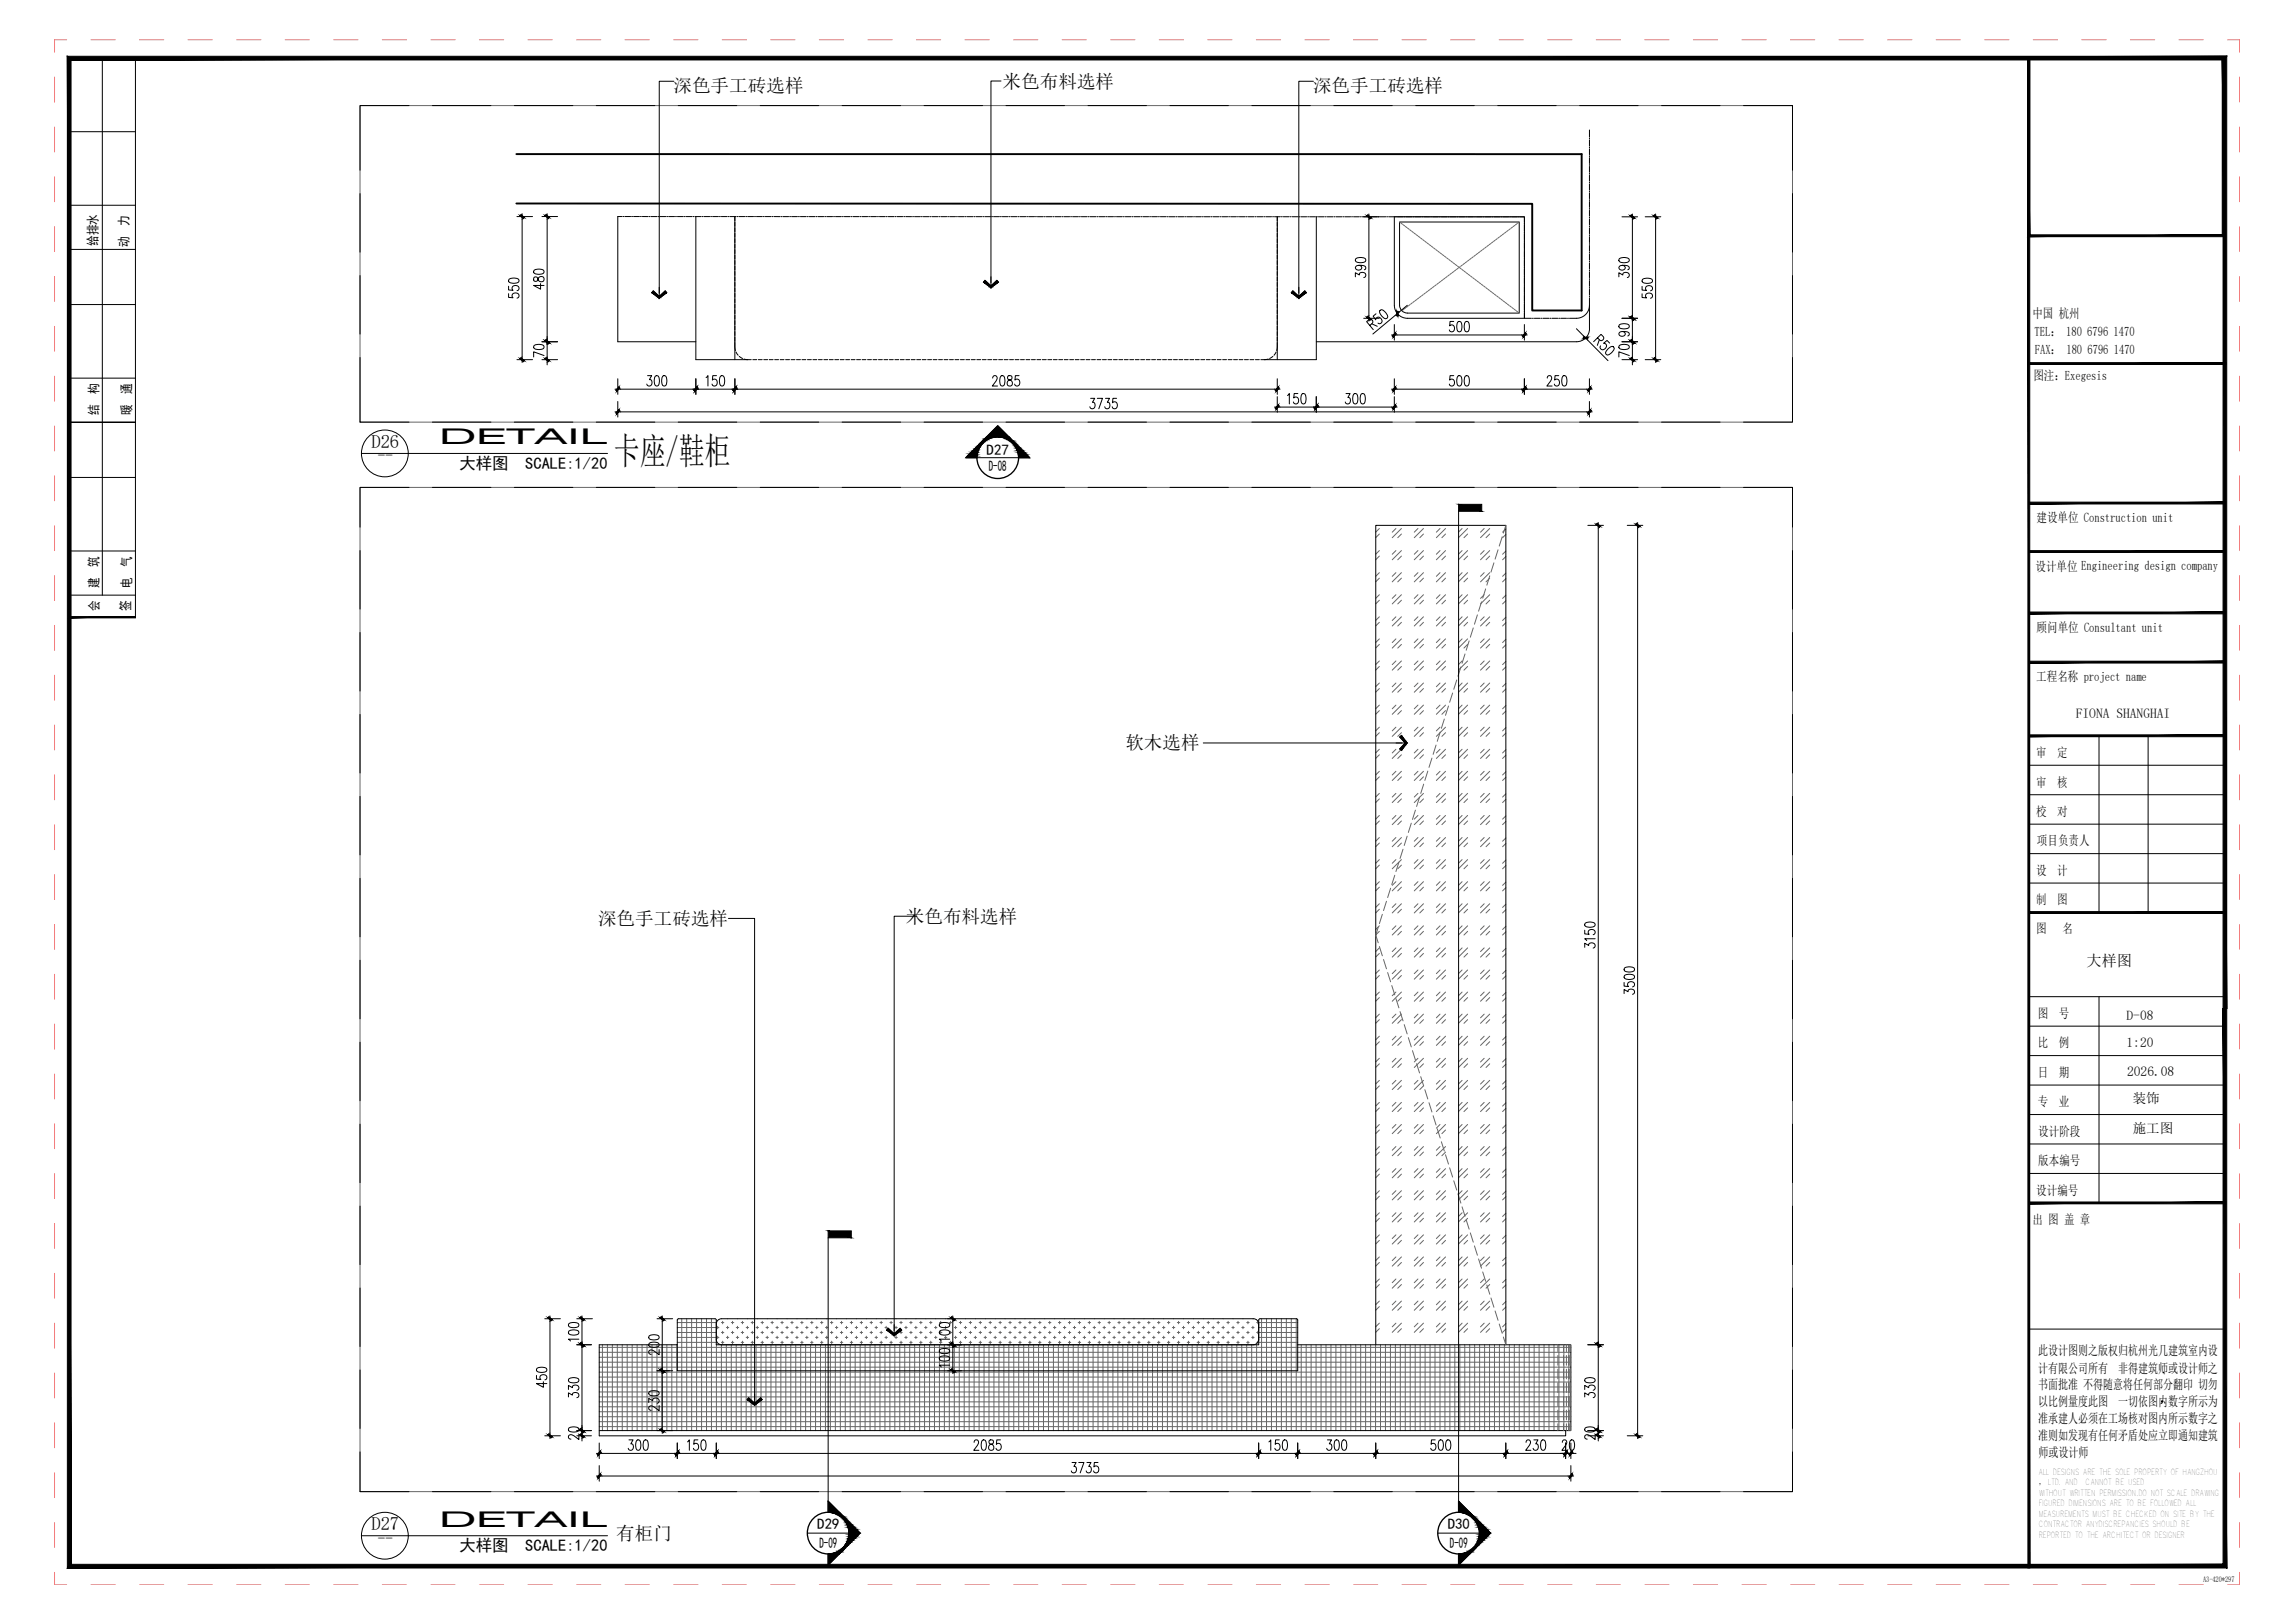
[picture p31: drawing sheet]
<svg xmlns="http://www.w3.org/2000/svg" width="594mm" height="420mm" viewBox="0 0 594 420" stroke-linecap="round" stroke-linejoin="round" font-family="sans-serif">
<defs><g id="words">
<text font-size="9.6" x="158.9" y="120.1">卡座/鞋柜</text>
<g font-size="5.6">
<text x="113.7" y="115.1">DETAIL</text>
<text x="113.7" y="395.3">DETAIL</text>
</g>
<g font-size="4.8">
<text x="174.3" y="23.7">深色手工砖选样</text>
<text x="259.5" y="22.7">米色布料选样</text>
<text x="339.9" y="23.7">深色手工砖选样</text>
<text x="96.1" y="115.9">D26</text>
<text x="97.8" y="119.7">--</text>
<text x="291.3" y="193.8">软木选样</text>
<text x="154.8" y="239.6">深色手工砖选样</text>
<text x="234.5" y="238.9">米色布料选样</text>
<text x="96.1" y="396.1">D27</text>
<text x="97.8" y="399.8">--</text>
<text x="159.5" y="398.8">有柜门</text>
</g>
<g font-size="4.3">
<text x="118.9" y="121.4">大样图</text>
<text x="136" y="121.4">SCALE:1/20</text>
<text x="118.9" y="401.6">大样图</text>
<text x="136" y="401.6">SCALE:1/20</text>
</g>
<g font-size="3.9">
<text x="255.4" y="117.8">D27</text>
<text x="256" y="121.8">D-08</text>
<text x="540.1" y="250.2">大样图</text>
<text x="211.5" y="395.9">D29</text>
<text x="374.7" y="395.9">D30</text>
<text x="212.1" y="400.6">D-09</text>
<text x="375.3" y="400.6">D-09</text>
</g>
<g font-size="3.5">
<text x="537.3" y="186">FIONA SHANGHAI</text>
<text x="550.5" y="263.9">D-08</text>
<text x="550.5" y="271">1:20</text>
<text x="550.6" y="278.5">2026.08</text>
<text x="552.1" y="285.5">装饰</text>
<text x="552.1" y="293.4">施工图</text>
</g>
<g font-size="3.4">
<text x="33.2" y="58.5" transform="rotate(-90 33.2 58.5)">力</text>
<text x="25.2" y="63.6" transform="rotate(-90 25.2 63.6)">给排水</text>
<text x="33.2" y="64" transform="rotate(-90 33.2 64)">动</text>
<text x="526.1" y="82.3">中国 杭州</text>
<text x="526.7" y="87">TEL： 180 6796 1470</text>
<text x="526.7" y="91.6">FAX： 180 6796 1470</text>
<text x="25.5" y="101.9" transform="rotate(-90 25.5 101.9)">构</text>
<text x="33.9" y="101.9" transform="rotate(-90 33.9 101.9)">通</text>
<text x="526.3" y="98.3">图注：Exegesis</text>
<text x="25.5" y="107.4" transform="rotate(-90 25.5 107.4)">结</text>
<text x="33.9" y="107.4" transform="rotate(-90 33.9 107.4)">暖</text>
<text x="527.2" y="135.2">建设单位 Construction unit</text>
<text x="25.5" y="146.7" transform="rotate(-90 25.5 146.7)">筑</text>
<text x="33.9" y="146.7" transform="rotate(-90 33.9 146.7)">气</text>
<text x="526.9" y="147.8">设计单位 Engineering design company</text>
<text x="25.5" y="152.2" transform="rotate(-90 25.5 152.2)">建</text>
<text x="33.9" y="152.2" transform="rotate(-90 33.9 152.2)">电</text>
<text x="25.6" y="158.2" transform="rotate(-90 25.6 158.2)">会</text>
<text x="33.7" y="158.2" transform="rotate(-90 33.7 158.2)">签</text>
<text x="527.2" y="163.7">顾问单位 Consultant unit</text>
<text x="527.1" y="176.4">工程名称 project name</text>
<text x="527.1" y="196">审</text>
<text x="532.5" y="196">定</text>
<text x="527.1" y="203.6">审</text>
<text x="532.5" y="203.6">核</text>
<text x="527.1" y="211.2">校</text>
<text x="532.5" y="211.2">对</text>
<text x="527.3" y="218.9">项目负责人</text>
<text x="527.1" y="226.5">设</text>
<text x="532.5" y="226.5">计</text>
<text x="527.1" y="234.1">制</text>
<text x="532.5" y="234.1">图</text>
<text x="527.1" y="241.6">图</text>
<text x="533.9" y="241.6">名</text>
<text x="527.5" y="263.5">图</text>
<text x="532.9" y="263.5">号</text>
<text x="527.5" y="271.1">比</text>
<text x="532.9" y="271.1">例</text>
<text x="527.5" y="278.8">日</text>
<text x="532.9" y="278.8">期</text>
<text x="527.5" y="286.4">专</text>
<text x="532.9" y="286.4">业</text>
<text x="527.6" y="294">设计阶段</text>
<text x="527.6" y="301.7">版本编号</text>
<text x="527.1" y="309.3">设计编号</text>
<text x="526.1" y="316.8">出 图 盖 章</text>
<text x="527.6" y="350.9">此设计图则之版权归杭州光几建筑室内设</text>
<text x="527.6" y="355.3">计有限公司所有</text>
<text x="527.6" y="359.7">书面批准 不得随意将任何部分翻印 切勿</text>
<text x="548.3" y="355.3">非得建筑师或设计师之</text>
<text x="527.6" y="364.1">以比例量度此图</text>
<text x="548.3" y="364.1">一切依图内数字所示为</text>
<text x="527.6" y="368.5">准承建人必须在工场核对图内所示数字之</text>
<text x="527.6" y="372.9">准则如发现有任何矛盾处应立即通知建筑</text>
<text x="527.7" y="377.1">师或设计师</text>
</g>
<text font-size="2.3" x="527.7" y="384.5">， LTD. AND</text>
<g font-size="2.1">
<text x="527.6" y="381.8">ALL DESIGNS ARE THE SOLE PROPERTY OF HANGZHOU</text>
<text x="527.7" y="389.9">FIGURED DIMENSIONS ARE TO BE FOLLOWED ALL</text>
<text x="527.7" y="387.2">WITHOUT WRITTEN PERMISSION.DO NOT SCALE DRAWING</text>
<text x="539.8" y="384.5">CANNOT BE USED</text>
<text x="527.7" y="392.6">MEASUREMENTS MUST BE CHECKED ON SITE BY THE</text>
<text x="527.7" y="395.3">CONTRACTOR ANYDISCREPANCIES SHOULD BE</text>
<text x="527.7" y="398">REPORTED TO THE ARCHITECT OR DESIGNER</text>
</g>
<text font-size="2" x="570.3" y="409.6">A3-420*297</text>
</g></defs>
<g fill="none" stroke="#000" stroke-width=".26">
<path d="M411.4 33.7v1.8M411.4 35.8v.2M411.4 36.3v1.5M411.4 38v.3M411.4 38.5v1.6M159.9 56.1h1.1M161.2 56.1h.3M161.7 56.1h1.5M163.5 56.1h.3M164 56.1h1.5M165.8 56.1h.2M166.3 56.1h1.5"/>
<path d="M168 56.1h.3M168.5 56.1h1.6M170.3 56.1h.3M170.8 56.1h1.5M172.6 56.1h.2M173.1 56.1h1.5M174.9 56.1h.2M175.4 56.1h1.5M177.1 56.1h.3M177.6 56.1h1.6M179.4 56.1h.3M179.9 56.1h1.5"/>
<path d="M181.7 56.1h.2M182.2 56.1h1.5M184 56.1h.2M184.5 56.1h1.5M186.2 56.1h.3M186.7 56.1h1.5M188.5 56.1h.3M189 56.1h1.5M190.8 56.1h.2M191.3 56.1h1.5M193 56.1h.3M193.5 56.1h1.6"/>
<path d="M195.3 56.1h.3M195.8 56.1h1.5M197.6 56.1h.2M198.1 56.1h1.5M199.9 56.1h.2M200.4 56.1h1.5M202.1 56.1h.3M202.6 56.1h1.5M204.4 56.1h.3M204.9 56.1h1.5M206.7 56.1h.2M207.2 56.1h1.5"/>
<path d="M209 56.1h.2M209.5 56.1h1.5M211.2 56.1h.3M211.7 56.1h1.5M213.5 56.1h.2M214 56.1h1.5M215.8 56.1h.2M216.3 56.1h1.5M218 56.1h.3M218.6 56.1h1.5M220.3 56.1h.3M220.8 56.1h1.5"/>
<path d="M222.6 56.1h.2M223.1 56.1h1.5M224.9 56.1h.2M225.4 56.1h1.5M227.1 56.1h.3M227.6 56.1h1.6M229.4 56.1h.3M229.9 56.1h1.5M231.7 56.1h.2M232.2 56.1h1.5M234 56.1h.2M234.5 56.1h1.5"/>
<path d="M236.2 56.1h.3M236.7 56.1h1.5M238.5 56.1h.2M239 56.1h1.5M240.8 56.1h.2M241.3 56.1h1.5M243 56.1h.3M243.6 56.1h1.5M245.3 56.1h.3M245.8 56.1h1.5M247.6 56.1h.2M248.1 56.1h1.5"/>
<path d="M249.9 56.1h.2M250.4 56.1h1.5M252.1 56.1h.3M252.6 56.1h1.6M254.4 56.1h.3M254.9 56.1h1.5M256.7 56.1h.2M257.2 56.1h1.5M258.9 56.1h.3M259.5 56.1h1.5M261.2 56.1h.3M261.7 56.1h1.5"/>
<path d="M263.5 56.1h.3M264 56.1h1.5M265.8 56.1h.2M266.3 56.1h1.5M268 56.1h.3M268.5 56.1h1.6M270.3 56.1h.3M270.8 56.1h1.5M272.6 56.1h.2M273.1 56.1h1.5M274.9 56.1h.2M275.4 56.1h1.5"/>
<path d="M277.1 56.1h.3M277.6 56.1h1.6M279.4 56.1h.3M279.9 56.1h1.5M281.7 56.1h.2M282.2 56.1h1.5M284 56.1h.2M284.5 56.1h1.5M286.2 56.1h.3M286.7 56.1h1.5M288.5 56.1h.3M289 56.1h1.5"/>
<path d="M290.8 56.1h.2M291.3 56.1h1.5M293 56.1h.3M293.5 56.1h1.6M295.3 56.1h.3M295.8 56.1h1.5M297.6 56.1h.2M298.1 56.1h1.5M299.9 56.1h.2M300.4 56.1h1.5M302.1 56.1h.3M302.6 56.1h1.6"/>
<path d="M304.4 56.1h.3M304.9 56.1h1.5M306.7 56.1h.2M307.2 56.1h1.5M309 56.1h.2M309.5 56.1h1.5M311.2 56.1h.3M311.7 56.1h1.6M313.5 56.1h.2M314 56.1h1.5M315.8 56.1h.2M316.3 56.1h1.5"/>
<path d="M318 56.1h.3M318.6 56.1h1.5M320.3 56.1h.3M320.8 56.1h1.5M322.6 56.1h.2M323.1 56.1h1.5M324.9 56.1h.2M325.4 56.1h1.5M327.1 56.1h.3M327.6 56.1h1.6M329.4 56.1h.3M329.9 56.1h1.5"/>
<path d="M331.7 56.1h.2M332.2 56.1h1.5M334 56.1h.2M334.5 56.1h1.5M336.2 56.1h.3M336.7 56.1h1.6M338.5 56.1h.3M339 56.1h1.5M340.8 56.1h.2M341.3 56.1h1.5M343 56.1h.3M343.6 56.1h1.5"/>
<path d="M345.3 56.1h.3M345.8 56.1h1.5M347.6 56.1h.2M348.1 56.1h1.5M349.9 56.1h.2M350.4 56.1h1.5M352.1 56.1h.3M352.6 56.1h1.6M354.4 56.1h.3M354.9 56.1h1.5M356.7 56.1h.2M357.2 56.1h1.5"/>
<path d="M359 56.1h.2M359.5 56.1h1.5M361.2 56.1h.3M361.7 56.1h1.5M363.5 56.1h.3M364 56.1h1.5M365.8 56.1h.2M366.3 56.1h1.5M368 56.1h.3M368.6 56.1h1.5M370.3 56.1h.3M370.8 56.1h1.5"/>
<path d="M372.6 56.1h.2M373.1 56.1h1.5M374.9 56.1h.2M375.4 56.1h1.5M377.1 56.1h.3M377.6 56.1h1.6M379.4 56.1h.3M379.9 56.1h1.5M381.7 56.1h.2M382.2 56.1h1.5M384 56.1h.2M384.5 56.1h1.5"/>
<path d="M386.2 56.1h.3M386.7 56.1h1.5M388.5 56.1h.3M389 56.1h1.5M390.8 56.1h.2M391.3 56.1h1.5M393.1 56.1h.2M393.5 56.1h1.1v1.4M394.6 57.8v.2M394.6 58.3v1.5M411.4 40.3v.3M411.4 40.8v1.5"/>
<path d="M411.4 42.6v.2M411.4 43.1v1.5M411.4 44.8v.3M411.4 45.4v1.5M411.4 47.1v.3M411.4 47.6v1.5M411.4 49.4v.3M411.4 49.9v1.5M411.4 51.7v.2M411.4 52.2v1.5M411.4 53.9v.3M411.4 54.4v1.6"/>
<path d="M411.4 56.2v.3M411.4 56.7v1.5M411.4 58.5v.2M411.4 59v1.5M394.6 60v.3M394.6 60.6v1.5M394.6 62.3v.3M394.6 62.8v1.5M394.6 64.6v.2M394.6 65.1v1.5M394.6 66.9v.2M394.6 67.4v1.5"/>
<path d="M394.6 69.1v.3M394.6 69.6v1.6M394.6 71.4v.3M394.6 71.9v1.5M394.6 73.7v.2M394.6 74.2v1.5M394.6 76v.2M394.6 76.5v1.5M394.6 78.2v.3M394.6 78.7v1.5M411.4 77.2v1.8a3.4 3.4 0 0 1-3.3 3.4h-1.8M411.4 60.8v.2"/>
<path d="M411.4 61.3v1.5M411.4 63v.3M411.4 63.5v1.6M411.4 65.3v.3M411.4 65.8v1.5M411.4 67.6v.2M411.4 68.1v1.5M411.4 69.9v.2M411.4 70.4v1.5M411.4 72.1v.3M411.4 72.6v1.5M411.4 74.4v.3"/>
<path d="M411.4 74.9v1.5M411.4 76.7v.2M394.6 81v1.4h1.8M394.6 80.5v.3M396.7 82.4h.2M397.2 82.4h1.5M398.9 82.4h.3M399.4 82.4h1.6M401.2 82.4h.3M401.7 82.4h1.5M403.5 82.4h.2M404 82.4h1.5"/>
<path d="M405.8 82.4h.2"/>
</g>
<path d="M133.7 39.9h275.7M409.4 39.9v40.5h-12.8v-27.6l-262.9-.1" fill="none" stroke="#000" stroke-width=".5"/>
<g fill="none" stroke="#000" stroke-width=".26">
<path d="M159.9 56.1v32.4h20.2M180.1 56.1v37h13.5M190.2 56.1v37M330.6 56.1v37M340.7 56.1v37h-13.4M411.4 79l.1 6.1a3.4 3.4 0 0 1-3.4 3.4h-67.4M190.2 88.7l.2 2M190.5 91.1l.6 .9M191.4 92.3l.8 .5M192.6 92.9l1.9 .2M194.9 93.1h1M196.3 93.1h1"/>
<path d="M197.7 93.1h1M199.1 93.1h1M200.5 93.1h1M201.9 93.1h1.1M203.4 93.1h1M204.8 93.1h1M206.2 93.1h1M207.6 93.1h1M209 93.1h1M210.4 93.1h1M211.8 93.1h1M213.3 93.1h1"/>
<path d="M214.7 93.1h1M216.1 93.1h1M217.5 93.1h1M218.9 93.1h1M220.3 93.1h1M221.7 93.1h1.1M223.2 93.1h1M224.6 93.1h1M226 93.1h1M227.4 93.1h1M228.8 93.1h1M230.2 93.1h1"/>
<path d="M231.6 93.1h1M233.1 93.1h1M234.5 93.1h1M235.9 93.1h1M237.3 93.1h1M238.7 93.1h1M240.1 93.1h1M241.5 93.1h1M243 93.1h1M244.4 93.1h1M245.8 93.1h1M247.2 93.1h1"/>
<path d="M248.6 93.1h1M250 93.1h1M251.4 93.1h1.1M252.9 93.1h1M254.3 93.1h1M255.7 93.1h1M257.1 93.1h1M258.5 93.1h1M259.9 93.1h1M261.3 93.1h1M262.7 93.1h1.1M264.2 93.1h1"/>
<path d="M265.6 93.1h1M267 93.1h1M268.4 93.1h1M269.8 93.1h1M271.2 93.1h1.1M272.7 93.1h1M274.1 93.1h1M275.5 93.1h1M276.9 93.1h1M278.3 93.1h1M279.7 93.1h1M281.1 93.1h1"/>
<path d="M282.6 93.1h1M284 93.1h1M285.4 93.1h1M286.8 93.1h1M288.2 93.1h1M289.6 93.1h1M291 93.1h1M292.4 93.1h1.1M293.9 93.1h1M295.3 93.1h1M296.7 93.1h1M298.1 93.1h1"/>
<path d="M299.5 93.1h1M300.9 93.1h1M302.4 93.1h1M303.8 93.1h1M305.2 93.1h1M306.6 93.1h1M308 93.1h1M309.4 93.1h1M310.8 93.1h1M312.2 93.1h1.1M313.7 93.1h1M315.1 93.1h1"/>
<path d="M316.5 93.1h1M317.9 93.1h1M319.3 93.1h1M320.7 93.1h1M322.1 93.1h1.1M323.6 93.1h1M325 93.1h1M328.3 92.9l-1.9 .2M329.5 92.3l-.8 .5M330.3 91.1l-.5 .9M330.6 88.7l-.1 2"/>
</g>
<path d="M364.3 82.4h30.3v-26.3h-33.7v22.9a3.4 3.4 0 0 0 3.4 3.4M364.3 81a2.02 2.02 0 0 1-2-2v-21.5h31v23.6h-29" fill="none" stroke="#000" stroke-width=".26"/>
<g fill="none" stroke="#666" stroke-width=".26">
<path d="M362.3 57.5l.2 .1M362.7 57.8l.4 .3M363.2 58.2l.4 .3M363.8 58.6l.4 .3M364.3 59l.5 .3M364.9 59.5l.4 .3M365.5 59.9l.4 .3M390.4 59.6l-.4 .4M391 59.2l-.4 .3M391.5 58.8l-.4 .3M392.1 58.4l-.4 .3M392.6 57.9l-.4 .3"/>
<path d="M393.3 57.5l-.5 .3M363.9 79.7l-.4 .3M364.5 79.3l-.4 .3M365 78.8l-.4 .3M365.6 78.4l-.4 .3M366 60.3l.4 .3M366.1 78l-.4 .3M366.6 60.8l.4 .3M366.7 77.6l-.4 .3M367.2 61.2l.4 .3M367.3 77.1l-.4 .3M367.7 61.6l.4 .3"/>
<path d="M367.8 76.7l-.4 .3M368.3 62l.4 .3M368.4 76.3l-.4 .3M368.8 62.5l.4 .3M369 75.9l-.4 .3M369.4 62.9l.4 .3M369.5 75.4l-.4 .3M370 63.3l.4 .3M370.1 75l-.4 .3M370.5 63.8l.4 .3M370.7 74.6l-.4 .3M371.1 64.2l.4 .3"/>
<path d="M371.2 74.1l-.4 .4M371.7 64.6l.4 .3M371.8 73.7l-.4 .3M372.2 65l.4 .3M372.3 73.3l-.4 .3M372.8 65.5l.4 .3M372.9 72.9l-.4 .3M373.4 65.9l.3 .3M373.5 72.4l-.4 .3M373.9 66.3l.4 .3M374 72l-.4 .3M374.5 66.8l.4 .3"/>
<path d="M374.6 71.6l-.4 .3M375 67.2l.4 .3M375.2 71.2l-.4 .3M375.6 67.6l.4 .3M375.7 70.7l-.4 .3M376.2 68l.4 .3M376.3 70.3l-.4 .3M376.7 68.5l.4 .3M376.9 69.9l-.4 .3M377.3 68.9l.4 .3M377.4 69.5l-.4 .3M377.9 69.3l.4 .3"/>
<path d="M378 69l-.4 .3M378.4 69.8l.4 .3M378.6 68.6l-.5 .3M379 70.2l.4 .3M379.1 68.2l-.4 .3M379.5 70.6l.4 .3M379.7 67.8l-.4 .3M380.1 71l.4 .3M380.2 67.3l-.4 .3M380.7 71.5l.4 .3M380.8 66.9l-.4 .3M381.2 71.9l.4 .3"/>
<path d="M381.4 66.5l-.4 .3M381.8 72.3l.4 .3M381.9 66l-.4 .4M382.4 72.7l.4 .4M382.5 65.6l-.4 .3M382.9 73.2l.4 .3M383.1 65.2l-.4 .3M383.5 73.6l.4 .3M383.6 64.8l-.4 .3M384 74l.4 .3M384.2 64.3l-.4 .3M384.6 74.5l.4 .3"/>
<path d="M384.8 63.9l-.4 .3M385.2 74.9l.4 .3M385.3 63.5l-.4 .3M385.7 75.3l.4 .3M385.9 63.1l-.4 .3M386.3 75.7l.4 .3M386.4 62.6l-.4 .3M386.8 76.2l.5 .3M387 62.2l-.4 .3M387.4 76.6l.4 .3M387.6 61.8l-.4 .3M388 77l.4 .3"/>
<path d="M388.1 61.3l-.4 .4M388.5 77.5l.4 .3M388.7 60.9l-.4 .3M389.1 77.9l.4 .3M389.3 60.5l-.4 .3M389.7 78.3l.4 .3M389.8 60.1l-.4 .3M390.2 78.7l.4 .4M390.8 79.2l.4 .3M391.4 79.6l.4 .3M363.3 80.1l-.4 .4M391.9 80l.4 .3"/>
<path d="M392.5 80.5l.4 .3M393 80.9l.3 .2"/>
</g>
<g fill="none" stroke="#666" stroke-width=".26">
<path d="M357.1 136.8l-1 .9M357.1 138.2l-1 1M361.3 136.8l-.9 1M362.8 136.8l-2.4 2.4M362.8 138.2l-1 1M367 136.8l-.9 1M368.5 136.8l-2.4 2.4M368.5 138.2l-1 1M372.8 136.8l-1 1M374.2 136.8l-2.4 2.4M374.2 138.2l-1 1M378.5 136.8l-1 1"/>
<path d="M379.9 136.8l-2.4 2.4M379.9 138.2l-.9 1M384.2 136.8l-1 1M385.6 136.8l-2.4 2.4M385.6 138.2l-.9 1M389.8 136.9l-.8 .9M389.8 138.4l-.8 .8M357.1 142.5l-1 1M357.1 148.2l-1 1M357.1 154l-1 .9M357.1 159.7l-1 .9M357.1 144l-1 .9"/>
<path d="M357.1 149.7l-1 .9M357.1 155.4l-1 .9M361.3 142.5l-.9 1M361.3 148.2l-.9 1M361.3 154l-.9 .9M361.3 159.7l-.9 .9M362.8 142.5l-2.4 2.4M362.8 148.2l-2.4 2.4M362.8 154l-2.4 2.3M362.8 159.7l-2.4 2.4M362.8 144l-1 .9M362.8 149.7l-1 .9"/>
<path d="M362.8 155.4l-1 .9M367 142.5l-.9 1M367 148.2l-.9 1M367 154l-.9 .9M367 159.7l-.9 .9M368.5 142.5l-2.4 2.4M368.5 148.2l-2.4 2.4M368.5 154l-2.4 2.3M368.5 159.7l-2.4 2.4M368.5 144l-1 .9M368.5 149.7l-1 .9M368.5 155.4l-1 .9"/>
<path d="M372.8 142.5l-1 1M372.8 148.2l-1 1M372.8 154l-1 .9M372.8 159.7l-1 .9M374.2 142.5l-2.4 2.4M374.2 148.2l-2.4 2.4M374.2 154l-2.4 2.3M374.2 159.7l-2.4 2.4M374.2 144l-1 .9M374.2 149.7l-1 .9M374.2 155.4l-1 .9M378.5 142.5l-1 1"/>
<path d="M378.5 148.2l-1 1M378.5 154l-1 .9M378.5 159.7l-1 .9M379.9 142.5l-2.4 2.4M379.9 148.2l-2.4 2.4M379.9 154l-2.4 2.3M379.9 159.7l-2.4 2.4M379.9 144l-.9 .9M379.9 149.7l-.9 .9M379.9 155.4l-.9 .9M384.2 154l-1 .9M384.2 142.5l-1 1"/>
<path d="M384.2 148.2l-1 1M384.2 159.7l-1 .9M385.6 154l-2.4 2.3M385.6 149.7l-.9 .9M385.6 142.5l-2.4 2.4M385.6 148.2l-2.4 2.4M385.6 159.7l-2.4 2.4M385.6 144l-.9 .9M385.6 155.4l-.9 .9M389.8 144.1l-.8 .8M389.8 149.8l-.8 .8M389.8 155.5l-.8 .8"/>
<path d="M389.8 142.6l-.8 .9M389.8 148.4l-.8 .8M389.8 154.1l-.8 .8M389.8 159.8l-.8 .8M357.1 165.4l-1 .9M357.1 171.1l-1 .9M357.1 176.8l-1 .9M357.1 161.1l-1 .9M357.1 166.8l-1 .9M357.1 172.5l-1 1M357.1 178.3l-1 .9M361.3 165.4l-.9 .9"/>
<path d="M361.3 171.1l-.9 1M361.3 176.8l-.9 1M362.8 165.4l-2.4 2.4M362.8 171.1l-2.4 2.4M362.8 176.8l-2.4 2.4M362.8 161.1l-1 1M362.8 166.8l-1 1M362.8 172.5l-1 1M362.8 178.3l-1 .9M367 165.4l-.9 .9M367 171.1l-.9 1M367 176.8l-.9 1"/>
<path d="M368.5 165.4l-2.4 2.4M368.5 171.1l-2.4 2.4M368.5 176.8l-2.4 2.4M368.5 161.1l-1 1M368.5 166.8l-1 1M368.5 172.5l-1 1M368.5 178.3l-1 .9M372.8 165.4l-1 .9M372.8 171.1l-1 1M372.8 176.8l-1 1M374.2 165.4l-2.4 2.4M374.2 171.1l-2.4 2.4"/>
<path d="M374.2 176.8l-2.4 2.4M374.2 161.1l-1 1M374.2 166.8l-1 1M374.2 172.5l-1 1M374.2 178.3l-1 .9M378.5 165.4l-1 .9M378.5 171.1l-1 1M378.5 176.8l-1 1M379.9 171.1l-2.4 2.4M379.9 165.4l-2.4 2.4M379.9 176.8l-2.4 2.4M379.9 161.1l-.9 1"/>
<path d="M379.9 166.8l-.9 1M379.9 172.5l-.9 1M379.9 178.3l-.9 .9M384.2 165.4l-1 .9M384.2 171.1l-1 1M384.2 176.8l-1 1M385.6 165.4l-2.4 2.4M385.6 171.1l-2.4 2.4M385.6 176.8l-2.4 2.4M385.6 161.1l-.9 1M385.6 166.8l-.9 1M385.6 172.5l-.9 1"/>
<path d="M385.6 178.3l-.9 .9M389.8 161.2l-.8 .9M389.8 166.9l-.8 .9M389.8 172.6l-.8 .9M389.8 178.4l-.8 .8M389.8 165.5l-.8 .8M389.8 171.2l-.8 .9M389.8 176.9l-.8 .9M357.1 182.5l-1 1M357.1 188.3l-1 .9M357.1 194l-1 .9M357.1 199.7l-1 .9"/>
<path d="M357.1 184l-1 .9M357.1 189.7l-1 .9M357.1 195.4l-1 .9M361.3 182.5l-.9 1M361.3 188.3l-.9 .9M361.3 194l-.9 .9M361.3 199.7l-.9 .9M362.8 182.5l-2.4 2.4M362.8 188.3l-2.4 2.3M362.8 194l-2.4 2.3M362.8 199.7l-2.4 2.4M362.8 184l-1 .9"/>
<path d="M362.8 189.7l-1 .9M362.8 195.4l-1 .9M367 182.5l-.9 1M367 188.3l-.9 .9M367 194l-.9 .9M367 199.7l-.9 .9M368.5 182.5l-2.4 2.4M368.5 188.3l-2.4 2.3M368.5 194l-2.4 2.3M368.5 199.7l-2.4 2.4M368.5 184l-1 .9M368.5 189.7l-1 .9"/>
<path d="M368.5 195.4l-1 .9M372.8 182.5l-1 1M372.8 188.3l-1 .9M372.8 194l-1 .9M372.8 199.7l-1 .9M374.2 188.3l-2.4 2.3M374.2 182.5l-2.4 2.4M374.2 194l-2.4 2.3M374.2 199.7l-2.4 2.4M374.2 184l-1 .9M374.2 189.7l-1 .9M374.2 195.4l-1 .9"/>
<path d="M378.5 182.5l-1 1M378.5 188.3l-1 .9M378.5 194l-1 .9M378.5 199.7l-1 .9M379.9 182.5l-2.4 2.4M379.9 188.3l-2.4 2.3M379.9 194l-2.4 2.3M379.9 199.7l-2.4 2.4M379.9 184l-.9 .9M379.9 189.7l-.9 .9M379.9 195.4l-.9 .9M384.2 182.5l-1 1"/>
<path d="M384.2 188.3l-1 .9M384.2 194l-1 .9M384.2 199.7l-1 .9M385.6 182.5l-2.4 2.4M385.6 188.3l-2.4 2.3M385.6 194l-2.4 2.3M385.6 199.7l-2.4 2.4M385.6 184l-.9 .9M385.6 189.7l-.9 .9M385.6 195.4l-.9 .9M389.8 184.1l-.8 .8M389.8 189.8l-.8 .8"/>
<path d="M389.8 195.5l-.8 .8M389.8 182.6l-.8 .9M389.8 188.4l-.8 .8M389.8 194.1l-.8 .8M389.8 199.8l-.8 .8M357.1 205.4l-1 .9M357.1 211.1l-1 .9M357.1 216.8l-1 .9M357.1 201.1l-1 .9M357.1 206.8l-1 .9M357.1 212.5l-1 1M357.1 218.2l-1 1"/>
<path d="M361.3 205.4l-.9 .9M361.3 211.1l-.9 1M361.3 216.8l-.9 1M362.8 205.4l-2.4 2.4M362.8 211.1l-2.4 2.4M362.8 216.8l-2.4 2.4M362.8 201.1l-1 1M362.8 206.8l-1 1M362.8 212.5l-1 1M362.8 218.2l-1 1M367 205.4l-.9 .9M367 211.1l-.9 1"/>
<path d="M367 216.8l-.9 1M368.5 205.4l-2.4 2.4M368.5 211.1l-2.4 2.4M368.5 216.8l-2.4 2.4M368.5 201.1l-1 1M368.5 206.8l-1 1M368.5 212.5l-1 1M368.5 218.2l-1 1M372.8 205.4l-1 .9M372.8 211.1l-1 1M372.8 216.8l-1 1M374.2 205.4l-2.4 2.4"/>
<path d="M374.2 211.1l-2.4 2.4M374.2 216.8l-2.4 2.4M374.2 201.1l-1 1M374.2 206.8l-1 1M374.2 212.5l-1 1M374.2 218.2l-1 1M378.5 205.4l-1 .9M378.5 211.1l-1 1M378.5 216.8l-1 1M379.9 205.4l-2.4 2.4M379.9 211.1l-2.4 2.4M379.9 216.8l-2.4 2.4"/>
<path d="M379.9 201.1l-.9 1M379.9 206.8l-.9 1M379.9 212.5l-.9 1M379.9 218.2l-.9 1M384.2 205.4l-1 .9M384.2 211.1l-1 1M384.2 216.8l-1 1M385.6 205.4l-2.4 2.4M385.6 211.1l-2.4 2.4M385.6 216.8l-2.4 2.4M385.6 201.1l-.9 1M385.6 206.8l-.9 1"/>
<path d="M385.6 212.5l-.9 1M385.6 218.2l-.9 1M389.8 201.2l-.8 .9M389.8 206.9l-.8 .9M389.8 212.6l-.8 .9M389.8 218.4l-.8 .8M389.8 205.5l-.8 .8M389.8 211.2l-.8 .9M389.8 216.9l-.8 .9M357.1 239.7l-1 .9M357.1 222.5l-1 1M357.1 228.2l-1 1"/>
<path d="M357.1 234l-1 .9M357.1 224l-1 .9M357.1 229.7l-1 .9M357.1 235.4l-1 .9M361.3 222.5l-.9 1M361.3 228.2l-.9 1M361.3 234l-.9 .9M361.3 239.7l-.9 .9M362.8 222.5l-2.4 2.4M362.8 228.2l-2.4 2.4M362.8 234l-2.4 2.3M362.8 239.7l-2.4 2.4"/>
<path d="M362.8 224l-1 .9M362.8 229.7l-1 .9M362.8 235.4l-1 .9M367 222.5l-.9 1M367 228.2l-.9 1M367 234l-.9 .9M367 239.7l-.9 .9M368.5 222.5l-2.4 2.4M368.5 228.2l-2.4 2.4M368.5 234l-2.4 2.3M368.5 239.7l-2.4 2.4M368.5 224l-1 .9"/>
<path d="M368.5 229.7l-1 .9M368.5 235.4l-1 .9M372.8 222.5l-1 1M372.8 228.2l-1 1M372.8 234l-1 .9M372.8 239.7l-1 .9M374.2 222.5l-2.4 2.4M374.2 228.2l-2.4 2.4M374.2 234l-2.4 2.3M374.2 239.7l-2.4 2.4M374.2 224l-1 .9M374.2 229.7l-1 .9"/>
<path d="M374.2 235.4l-1 .9M378.5 222.5l-1 1M378.5 228.2l-1 1M378.5 234l-1 .9M378.5 239.7l-1 .9M379.9 222.5l-2.4 2.4M379.9 228.2l-2.4 2.4M379.9 234l-2.4 2.3M379.9 239.7l-2.4 2.4M379.9 224l-.9 .9M379.9 229.7l-.9 .9M379.9 235.4l-.9 .9"/>
<path d="M384.2 222.5l-1 1M384.2 228.2l-1 1M384.2 234l-1 .9M384.2 239.7l-1 .9M385.6 222.5l-2.4 2.4M385.6 228.2l-2.4 2.4M385.6 234l-2.4 2.3M385.6 239.7l-2.4 2.4M385.6 224l-.9 .9M385.6 229.7l-.9 .9M385.6 235.4l-.9 .9M389.8 224.1l-.8 .8"/>
<path d="M389.8 229.8l-.8 .8M389.8 235.5l-.8 .8M389.8 222.6l-.8 .9M389.8 228.4l-.8 .8M389.8 234.1l-.8 .8M389.8 239.8l-.8 .8M357.1 241.1l-1 .9M357.1 245.4l-1 .9M357.1 251.1l-1 .9M357.1 256.8l-1 .9M357.1 246.8l-1 .9M357.1 252.5l-1 1"/>
<path d="M357.1 258.3l-1 .9M361.3 256.8l-.9 1M361.3 245.4l-.9 .9M361.3 251.1l-.9 1M362.8 256.8l-2.4 2.4M362.8 245.4l-2.4 2.4M362.8 251.1l-2.4 2.4M362.8 241.1l-1 1M362.8 246.8l-1 1M362.8 252.5l-1 1M362.8 258.3l-1 .9M367 245.4l-.9 .9"/>
<path d="M367 251.1l-.9 1M367 256.8l-.9 1M368.5 245.4l-2.4 2.4M368.5 251.1l-2.4 2.4M368.5 256.8l-2.4 2.4M368.5 241.1l-1 1M368.5 246.8l-1 1M368.5 252.5l-1 1M368.5 258.3l-1 .9M372.8 245.4l-1 .9M372.8 251.1l-1 1M372.8 256.8l-1 1"/>
<path d="M374.2 245.4l-2.4 2.4M374.2 251.1l-2.4 2.4M374.2 256.8l-2.4 2.4M374.2 241.1l-1 1M374.2 246.8l-1 1M374.2 252.5l-1 1M374.2 258.3l-1 .9M378.5 245.4l-1 .9M378.5 251.1l-1 1M378.5 256.8l-1 1M379.9 245.4l-2.4 2.4M379.9 251.1l-2.4 2.4"/>
<path d="M379.9 256.8l-2.4 2.4M379.9 241.1l-.9 1M379.9 246.8l-.9 1M379.9 252.5l-.9 1M379.9 258.3l-.9 .9M384.2 245.4l-1 .9M384.2 251.1l-1 1M384.2 256.8l-1 1M385.6 245.4l-2.4 2.4M385.6 251.1l-2.4 2.4M385.6 256.8l-2.4 2.4M385.6 241.1l-.9 1"/>
<path d="M385.6 246.8l-.9 1M385.6 252.5l-.9 1M385.6 258.3l-.9 .9M389.8 241.2l-.8 .9M389.8 246.9l-.8 .9M389.8 252.6l-.8 .9M389.8 258.4l-.8 .8M389.8 245.5l-.8 .8M389.8 251.2l-.8 .9M389.8 256.9l-.8 .9M357.1 262.5l-1 1M357.1 268.3l-1 .9"/>
<path d="M357.1 274l-1 .9M357.1 279.7l-1 .9M357.1 264l-1 .9M357.1 269.7l-1 .9M357.1 275.4l-1 .9M361.3 262.5l-.9 1M361.3 268.3l-.9 .9M361.3 274l-.9 .9M361.3 279.7l-.9 .9M362.8 262.5l-2.4 2.4M362.8 268.3l-2.4 2.3M362.8 274l-2.4 2.3"/>
<path d="M362.8 279.7l-2.4 2.4M362.8 264l-1 .9M362.8 269.7l-1 .9M362.8 275.4l-1 .9M367 274l-.9 .9M367 262.5l-.9 1M367 268.3l-.9 .9M367 279.7l-.9 .9M368.5 274l-2.4 2.3M368.5 279.7l-2.4 2.4M368.5 262.5l-2.4 2.4M368.5 268.3l-2.4 2.3"/>
<path d="M368.5 264l-1 .9M368.5 269.7l-1 .9M368.5 275.4l-1 .9M372.8 262.5l-1 1M372.8 268.3l-1 .9M372.8 274l-1 .9M372.8 279.7l-1 .9M374.2 262.5l-2.4 2.4M374.2 268.3l-2.4 2.3M374.2 274l-2.4 2.3M374.2 279.7l-2.4 2.4M374.2 264l-1 .9"/>
<path d="M374.2 269.7l-1 .9M374.2 275.4l-1 .9M378.5 262.5l-1 1M378.5 268.3l-1 .9M378.5 274l-1 .9M378.5 279.7l-1 .9M379.9 262.5l-2.4 2.4M379.9 268.3l-2.4 2.3M379.9 274l-2.4 2.3M379.9 279.7l-2.4 2.4M379.9 264l-.9 .9M379.9 269.7l-.9 .9"/>
<path d="M379.9 275.4l-.9 .9M384.2 262.5l-1 1M384.2 268.3l-1 .9M384.2 274l-1 .9M384.2 279.7l-1 .9M385.6 262.5l-2.4 2.4M385.6 268.3l-2.4 2.3M385.6 274l-2.4 2.3M385.6 279.7l-2.4 2.4M385.6 264l-.9 .9M385.6 269.7l-.9 .9M385.6 275.4l-.9 .9"/>
<path d="M389.8 264.1l-.8 .8M389.8 269.8l-.8 .8M389.8 275.5l-.8 .8M389.8 262.6l-.8 .9M389.8 268.4l-.8 .8M389.8 274.1l-.8 .8M389.8 279.8l-.8 .8M357.1 285.4l-1 .9M357.1 291.1l-1 .9M357.1 296.8l-1 .9M357.1 281.1l-1 .9M357.1 286.8l-1 .9"/>
<path d="M357.1 292.5l-1 1M357.1 298.2l-1 1M361.3 285.4l-.9 .9M361.3 291.1l-.9 1M361.3 296.8l-.9 1M362.8 285.4l-2.4 2.4M362.8 291.1l-2.4 2.4M362.8 296.8l-2.4 2.4M362.8 281.1l-1 1M362.8 286.8l-1 1M362.8 292.5l-1 1M362.8 298.2l-1 1"/>
<path d="M367 285.4l-.9 .9M367 291.1l-.9 1M367 296.8l-.9 1M368.5 285.4l-2.4 2.4M368.5 291.1l-2.4 2.4M368.5 296.8l-2.4 2.4M368.5 281.1l-1 1M368.5 286.8l-1 1M368.5 292.5l-1 1M368.5 298.2l-1 1M372.8 291.1l-1 1M372.8 285.4l-1 .9"/>
<path d="M372.8 296.8l-1 1M374.2 291.1l-2.4 2.4M374.2 296.8l-2.4 2.4M374.2 298.2l-1 1M374.2 285.4l-2.4 2.4M374.2 281.1l-1 1M374.2 286.8l-1 1M374.2 292.5l-1 1M378.5 285.4l-1 .9M378.5 291.1l-1 1M378.5 296.8l-1 1M379.9 285.4l-2.4 2.4"/>
<path d="M379.9 291.1l-2.4 2.4M379.9 296.8l-2.4 2.4M379.9 281.1l-.9 1M379.9 286.8l-.9 1M379.9 292.5l-.9 1M379.9 298.2l-.9 1M384.2 285.4l-1 .9M384.2 291.1l-1 1M384.2 296.8l-1 1M385.6 285.4l-2.4 2.4M385.6 291.1l-2.4 2.4M385.6 296.8l-2.4 2.4"/>
<path d="M385.6 281.1l-.9 1M385.6 286.8l-.9 1M385.6 292.5l-.9 1M385.6 298.2l-.9 1M389.8 281.2l-.8 .9M389.8 286.9l-.8 .9M389.8 292.6l-.8 .9M389.8 298.4l-.8 .8M389.8 285.5l-.8 .8M389.8 291.2l-.8 .9M389.8 296.9l-.8 .9M357.1 302.5l-1 1"/>
<path d="M357.1 308.2l-1 1M357.1 314l-1 .9M357.1 319.7l-1 .9M357.1 304l-1 .9M357.1 309.7l-1 .9M357.1 315.4l-1 .9M361.3 302.5l-.9 1M361.3 308.2l-.9 1M361.3 314l-.9 .9M361.3 319.7l-.9 .9M362.8 302.5l-2.4 2.4M362.8 308.2l-2.4 2.4"/>
<path d="M362.8 314l-2.4 2.3M362.8 319.7l-2.4 2.4M362.8 304l-1 .9M362.8 309.7l-1 .9M362.8 315.4l-1 .9M367 302.5l-.9 1M367 308.2l-.9 1M367 314l-.9 .9M367 319.7l-.9 .9M368.5 302.5l-2.4 2.4M368.5 308.2l-2.4 2.4M368.5 314l-2.4 2.3"/>
<path d="M368.5 319.7l-2.4 2.4M368.5 304l-1 .9M368.5 309.7l-1 .9M368.5 315.4l-1 .9M372.8 302.5l-1 1M372.8 308.2l-1 1M372.8 314l-1 .9M372.8 319.7l-1 .9M374.2 302.5l-2.4 2.4M374.2 308.2l-2.4 2.4M374.2 314l-2.4 2.3M374.2 319.7l-2.4 2.4"/>
<path d="M374.2 304l-1 .9M374.2 309.7l-1 .9M374.2 315.4l-1 .9M378.5 302.5l-1 1M378.5 308.2l-1 1M378.5 314l-1 .9M378.5 319.7l-1 .9M379.9 308.2l-2.4 2.4M379.9 314l-2.4 2.3M379.9 315.4l-.9 .9M379.9 302.5l-2.4 2.4M379.9 319.7l-2.4 2.4"/>
<path d="M379.9 304l-.9 .9M379.9 309.7l-.9 .9M384.2 302.5l-1 1M384.2 308.2l-1 1M384.2 314l-1 .9M384.2 319.7l-1 .9M385.6 302.5l-2.4 2.4M385.6 308.2l-2.4 2.4M385.6 314l-2.4 2.3M385.6 319.7l-2.4 2.4M385.6 304l-.9 .9M385.6 309.7l-.9 .9"/>
<path d="M385.6 315.4l-.9 .9M389.8 304.1l-.8 .8M389.8 309.8l-.8 .8M389.8 315.5l-.8 .8M389.8 302.6l-.8 .9M389.8 308.4l-.8 .8M389.8 314.1l-.8 .8M389.8 319.8l-.8 .8M357.1 325.4l-1 .9M357.1 331.1l-1 .9M357.1 336.8l-1 .9M357.1 321.1l-1 .9"/>
<path d="M357.1 326.8l-1 1M357.1 332.5l-1 1M357.1 338.3l-1 .9M361.3 325.4l-.9 .9M361.3 331.1l-.9 1M361.3 336.8l-.9 1M362.8 325.4l-2.4 2.4M362.8 331.1l-2.4 2.4M362.8 336.8l-2.4 2.4M362.8 321.1l-1 1M362.8 326.8l-1 1M362.8 332.5l-1 1"/>
<path d="M362.8 338.3l-1 .9M367 325.4l-.9 .9M367 331.1l-.9 1M367 336.8l-.9 1M368.5 325.4l-2.4 2.4M368.5 331.1l-2.4 2.4M368.5 336.8l-2.4 2.4M368.5 321.1l-1 1M368.5 326.8l-1 1M368.5 332.5l-1 1M368.5 338.3l-1 .9M372.8 325.4l-1 .9"/>
<path d="M372.8 331.1l-1 1M372.8 336.8l-1 1M374.2 325.4l-2.4 2.4M374.2 331.1l-2.4 2.4M374.2 336.8l-2.4 2.4M374.2 321.1l-1 1M374.2 326.8l-1 1M374.2 332.5l-1 1M374.2 338.3l-1 .9M378.5 325.4l-1 .9M378.5 331.1l-1 1M378.5 336.8l-1 1"/>
<path d="M379.9 325.4l-2.4 2.4M379.9 331.1l-2.4 2.4M379.9 336.8l-2.4 2.4M379.9 321.1l-.9 1M379.9 326.8l-.9 1M379.9 332.5l-.9 1M379.9 338.3l-.9 .9M384.2 325.4l-1 .9M384.2 331.1l-1 1M384.2 336.8l-1 1M385.6 325.4l-2.4 2.4M385.6 331.1l-2.4 2.4"/>
<path d="M385.6 332.5l-.9 1M385.6 336.8l-2.4 2.4M385.6 321.1l-.9 1M385.6 326.8l-.9 1M385.6 338.3l-.9 .9M389.8 321.2l-.8 .9M389.8 326.9l-.8 .9M389.8 332.7l-.8 .8M389.8 338.4l-.8 .8M389.8 325.5l-.8 .8M389.8 331.2l-.8 .9M389.8 336.9l-.8 .9"/>
<path d="M357.1 342.5l-1 1M357.1 344l-1 .9M361.3 342.5l-.9 1M362.8 342.5l-2.4 2.4M362.8 344l-1 .9M367 342.5l-.9 1M368.5 342.5l-2.4 2.4M368.5 344l-1 .9M372.8 342.5l-1 1M374.2 342.5l-2.4 2.4M374.2 344l-1 .9M378.5 342.5l-1 1"/>
<path d="M379.9 342.5l-2.4 2.4M379.9 344l-.9 .9M384.2 342.5l-1 1M385.6 342.5l-2.4 2.4M385.6 344l-.9 .9M389.8 344.1l-.8 .8M389.8 342.6l-.8 .9"/>
</g>
<g fill="none" stroke="#000" stroke-width=".26">
<path d="M133.8 56.1h4.1M135.2 56.7v35.7M140.3 56.1h4M141.6 56.7v31.1M353 56.1h4M354.3 56.8v24.9M419.9 56.1h4M422.6 56.8v24.9M425.9 56.1h4M428.6 56.8v35.6M131.7 76v1l1.1 .1a.74 .74 0 0 1-.1-1 .74 .74 0 0 1 .9-.3 .68 .68 0 0 1 .7 .6 .68 .68 0 0 1-.5 .8M131.7 74.1v1l1.1 .1a.74 .74 0 0 1-.1-1 .74 .74 0 0 1 .9-.3 .68 .68 0 0 1 .7 .6 .68 .68 0 0 1-.5 .8"/>
<path d="M131.8 72.3a2.61 2.61 0 0 1 2.4 0l.2 .5a1.65 1.65 0 0 1-2.2 .4l-.5-.4zM138.3 71.8l-.2 .7a.55 .55 0 0 0 .5 .4 .55 .55 0 0 0 .6-.3 .83 .83 0 0 1 .9-1.1 .83 .83 0 0 1 .6 1.2l-.1 .1a.96 .96 0 0 1-1.4-.8 .63 .63 0 0 0-.9-.2zM138.3 70l1-.3a1.16 1.16 0 0 1 1.5 .7 1.63 1.63 0 0 1-2.2 .5l-.5-.5zM139.9 73.4v1.5l-1.8-1h2.7M350.8 71.7v-1.1l1.1 .6a.79 .79 0 0 1 1.1-.6 .79 .79 0 0 1 .3 1.2l-.3 .1M351 66.9l1-.2a1.18 1.18 0 0 1 1.5 .7 1.65 1.65 0 0 1-2.1 .5l-.6-.5zM351.7 68.7l.7 .3a.74 .74 0 0 1-.7 .9 .74 .74 0 0 1-.7-.9 2.42 2.42 0 0 1 2.4 0l.1 .5-.3 .3M364.3 79l-2.6 2.2M419.1 71.7v-1.1l1 .6a.79 .79 0 0 1 1.1-.6 .79 .79 0 0 1 .3 1.2l-.3 .1M419.2 67a2.08 2.08 0 0 1 2.6 .2v.2a1.83 1.83 0 0 1-2.7 0zM420 68.7a.72 .72 0 0 1 .7 .7 .8 .8 0 0 1-.9 .5 .8 .8 0 0 1-.6-.9 2.08 2.08 0 0 1 2.6 .3l-.2 .4-.2 .1M425.1 76.1v.9l1.1 .1a.74 .74 0 0 1-.1-.9 .74 .74 0 0 1 .9-.3 .68 .68 0 0 1 .8 .5 .68 .68 0 0 1-.6 .8"/>
<path d="M425.1 74.1v1l1.1 .1a.74 .74 0 0 1-.1-1 .74 .74 0 0 1 .9-.3 .68 .68 0 0 1 .8 .6 .68 .68 0 0 1-.6 .8M425.2 72.3l1-.3a1.18 1.18 0 0 1 1.6 .8 1.86 1.86 0 0 1-2.7 0zM133.8 93.1h4.1M138.3 89.4l1-.2a1.16 1.16 0 0 1 1.5 .7 1.63 1.63 0 0 1-2.2 .5l-.5-.5zM140.3 93.1h4M140.3 88.5h4M140.8 92l-2.7-.9v1.3M141.6 88.5v4.6M141.6 93.8v.7M159.9 98.1v4M167.6 97.2h1.1l-.6 1.1a.79 .79 0 0 1 .6 1.1 .79 .79 0 0 1-1.2 .3l-.1-.3M169.6 97.4l.5-.2a1.63 1.63 0 0 1 .5 2.2l-.2 .4-.5 .1a1.61 1.61 0 0 1-.5-2.1z"/>
<path d="M171.6 97.4l.4-.2a1.63 1.63 0 0 1 .5 2.2l-.2 .4-.4 .1a1.61 1.61 0 0 1-.5-2.1zM180.1 98.1v4M182.8 97.8l.5-.6v2.7M185.5 97.2h-1l-.1 1.2a.74 .74 0 0 1 1-.1 .74 .74 0 0 1 .3 .9 .69 .69 0 0 1-.6 .7 .69 .69 0 0 1-.8-.5M186.5 97.4l.5-.2a1.61 1.61 0 0 1 .5 2.2l-.2 .4-.5 .1a1.61 1.61 0 0 1-.5-2.1zM190.2 98.1v4M257 97.9l.1-.4a.61 .61 0 0 1 .8-.1 .61 .61 0 0 1 .1 .9l-1.1 1.6h1.3M259.1 97.4l.5-.2a1.63 1.63 0 0 1 .4 2.2l-.2 .4-.4 .1a1.61 1.61 0 0 1-.5-2.1zM260.9 97.4a.63 .63 0 0 0 .2 .9 .83 .83 0 0 1 1 .9 .83 .83 0 0 1-1.2 .6 1.07 1.07 0 0 1 0-1.1 1.07 1.07 0 0 1 1-.6 .57 .57 0 0 0-.3-.9zM263.8 97.2h-1l-.1 1.2a.74 .74 0 0 1 1-.1 .74 .74 0 0 1 .3 .9 .69 .69 0 0 1-.6 .7 .69 .69 0 0 1-.8-.5M330.6 98.1v4M353 82.4h4"/>
<path d="M354.6 84.3l.6-.6a.66 .66 0 0 0 0-.8 .66 .66 0 0 0-.8-.2l-.6 .6 1.7 2M355.1 83.8l1.4 .7M356.2 81.2l-.8 .6 .7 1a.75 .75 0 0 1 .7-.7 .75 .75 0 0 1 .8 .5 .69 .69 0 0 1 0 .9 .69 .69 0 0 1-.9 .1M357.2 80.4l.2-.2a1.63 1.63 0 0 1 1.7 1.4l.1 .4-.2 .4a1.63 1.63 0 0 1-1.8-1.3zM360.9 84v4.1M360.9 98.1v4M361.2 81.6l-5.8 4.9M361.6 86.7h32.3M376.3 97.2h-.9l-.1 1.2a.74 .74 0 0 1 .9-.2 .74 .74 0 0 1 .3 1 .69 .69 0 0 1-.5 .7 .69 .69 0 0 1-.8-.5M376.3 83.2h-.9l-.1 1.2a.74 .74 0 0 1 .9-.2 .74 .74 0 0 1 .3 .9 .69 .69 0 0 1-.5 .8 .69 .69 0 0 1-.8-.5M377.4 97.4l.5-.2a1.63 1.63 0 0 1 .4 2.2l-.2 .4-.4 .1a1.61 1.61 0 0 1-.5-2.1zM377.4 83.3l.5-.1a1.63 1.63 0 0 1 .4 2.2l-.2 .4-.4 .1a1.61 1.61 0 0 1-.5-2.2z"/>
<path d="M379.3 97.4l.5-.2a1.63 1.63 0 0 1 .5 2.2l-.2 .4-.5 .1a1.63 1.63 0 0 1-.5-2.1zM379.3 83.3l.5-.1a1.63 1.63 0 0 1 .5 2.2l-.2 .4-.5 .1a1.63 1.63 0 0 1-.5-2.2zM394.6 84v4.1M394.6 98.1v4M400.5 97.9l.1-.4a.62 .62 0 0 1 .9-.1 .62 .62 0 0 1 .1 .9l-1.2 1.6h1.4M403.5 97.2h-1l-.1 1.2a.74 .74 0 0 1 1-.2 .74 .74 0 0 1 .3 1 .69 .69 0 0 1-.6 .7 .69 .69 0 0 1-.8-.5M404.6 97.4l.4-.2a1.63 1.63 0 0 1 .5 2.2l-.2 .4-.5 .1a1.63 1.63 0 0 1-.4-2.1zM408.1 85.1l2.3 2.4M410.9 88l5.3 5.4M411.4 98.1v4M413.5 87.5l.9 .7 .4-.1 .4-.6-.8-.9-1.9 1.9M414 87.9l-.5 1.5"/>
<path d="M416.1 90.5a1.16 1.16 0 0 1 1.7-.6 1.62 1.62 0 0 1-1.3 1.9h-.7l-.2-.4zM416.7 88.8l-.7-.7-.9 .8a.74 .74 0 0 1 .8 .5 .74 .74 0 0 1-.5 .9 .7 .7 0 0 1-.8 .2 .7 .7 0 0 1-.4-.7l.1-.3M419.2 89.4l1-.2a1.18 1.18 0 0 1 1.6 .7 1.65 1.65 0 0 1-2.2 .5l-.5-.5zM419.2 84.1l1-.3a1.18 1.18 0 0 1 1.6 .8 1.65 1.65 0 0 1-2.2 .4l-.5-.4zM419.9 93.1h4M419.9 88.5h4M419.9 82.4h4M420 85.8a.71 .71 0 0 1 .7 .7 .87 .87 0 0 1-.8 .6 .87 .87 0 0 1-.8-.7 1.74 1.74 0 0 1 2.7 0l-.2 .5-.2 .1M421.8 92l-2.7-.9v1.3M422.6 83.1v4.7M422.6 88.5v4.6M422.6 93.8v.7"/>
<path d="M425.9 93.1h4M159.9 103.9v4.1M160.6 100.7h18.9M160.6 106.6h250.2M180.8 100.7h8.8M190.9 100.7h139.1M282.3 103.1h1.1l-.6 1a.79 .79 0 0 1 .6 1.1 .79 .79 0 0 1-1.2 .4l-.1-.3M284 103.1h1.4l-1 2.7M286.2 103.1h1l-.6 1a.79 .79 0 0 1 .7 1.1 .79 .79 0 0 1-1.2 .4l-.1-.3M289 103.1h-.9l-.1 1.2a.74 .74 0 0 1 .9-.2 .74 .74 0 0 1 .3 .9 .68 .68 0 0 1-.5 .8 .68 .68 0 0 1-.8-.5M330.6 102.7v4M331.3 105.4h8.8"/>
<path d="M333.3 102.4l.5-.5v2.7M336 101.9h-1l-.1 1.1a.74 .74 0 0 1 1-.1 .74 .74 0 0 1 .3 .9 .69 .69 0 0 1-.6 .8 .69 .69 0 0 1-.8-.5M337 102l.5-.1a1.63 1.63 0 0 1 .5 2.2l-.2 .3-.5 .2a1.63 1.63 0 0 1-.5-2.2zM340.7 102.7v4M341.4 105.4h18.9M348.4 101.9h1.1l-.6 1a.79 .79 0 0 1 .6 1.1 .79 .79 0 0 1-1.2 .3l-.1-.2M350.4 102l.5-.1a1.63 1.63 0 0 1 .5 2.2l-.2 .3-.5 .2a1.63 1.63 0 0 1-.4-2.2zM352.4 102l.4-.1a1.61 1.61 0 0 1 .5 2.2l-.2 .3-.4 .2a1.63 1.63 0 0 1-.5-2.2zM360.9 102.7v4M361.6 100.7h32.3M395.3 100.7h15.5M411.4 103.9v4.1"/>
<path d="M411 136h4.1M413.7 136.7v210.7M421.2 136h4.1M423.9 136.7v234.3M410.3 239a2.07 2.07 0 0 1 2.6 .3v.2a1.83 1.83 0 0 1-2.7 0zM410.2 245.2v-1l1 .6a.79 .79 0 0 1 1.1-.7 .79 .79 0 0 1 .4 1.2l-.3 .1M410.2 240.8v1l1.2 .1a.86 .86 0 0 1 .5-1.4 .86 .86 0 0 1 1 1l-.5 .5M412.9 243h-2.7l.5 .5M420.4 257.2v-1l1 .5a.79 .79 0 0 1 1.1-.6 .79 .79 0 0 1 .4 1.2l-.3 .1M420.4 254.3v1l1.2 .1a.86 .86 0 0 1 .4-1.3 .86 .86 0 0 1 1.1 .9l-.5 .5M420.5 252.5l1.1-.3a1.18 1.18 0 0 1 1.5 .8 1.63 1.63 0 0 1-2.2 .5l-.5-.5zM420.5 250.6l1.1-.3a1.18 1.18 0 0 1 1.5 .8 1.63 1.63 0 0 1-2.2 .4l-.5-.4z"/>
<path d="M138.9 356.1v.9l1.1 .1a.74 .74 0 0 1-.1-.9 .74 .74 0 0 1 .9-.3 .7 .7 0 0 1 .7 .4 .7 .7 0 0 1-.2 .8l-.2 .1M139 354.2l1-.3a1.16 1.16 0 0 1 1.6 .8 1.63 1.63 0 0 1-2.2 .5l-.5-.5zM140.7 357.7v1.4l-1.8-.9h2.7M141 341.4h4.1M142.4 342.1v28.9M147.1 359.7v-1l1.1 .5a.79 .79 0 0 1 1-.6 .79 .79 0 0 1 .4 1.2l-.3 .1M147.3 356.9a2.61 2.61 0 0 1 2.4 0l.1 .5a1.63 1.63 0 0 1-2.1 .5l-.6-.5zM147.3 344.6a2.61 2.61 0 0 1 2.4 0l.1 .4a1.63 1.63 0 0 1-2.1 .5l-.6-.5zM147.3 342.6l1-.2a1.18 1.18 0 0 1 1.5 .7 1.63 1.63 0 0 1-2.1 .5l-.6-.5zM149.3 341.4h4M149.3 348.1h3.8M149.8 346.7h-2.7l.6 .5"/>
<path d="M150.7 342.1v5.3M150.7 348.8v20.9M168.1 347.7a2.59 2.59 0 0 1 2.4 0l.1 .5a1.61 1.61 0 0 1-2.2 .5l-.5-.5zM168.1 345.8l1-.3a1.16 1.16 0 0 1 1.5 .8 1.61 1.61 0 0 1-2.2 .5l-.5-.5zM170.1 341.4h4M170.1 354.9h4M170.6 349.4v1.3l-1.7-1.1a.61 .61 0 0 0-.9 .2 .61 .61 0 0 0 .4 .8h.2M171.4 342.1v12.1M171.4 355.5v14.2M175.3 348.1v6.8h160.6v-13.2l-.3-.3h-9.6l-.2 .3v6.4h-140.4v-6.4l-.1-.3h-9.6l-.4 .3v6.4h-20.2v23.6h250.2v-1.4M185.4 342.7a1.35 1.35 0 0 1 1.4-1.3h137.7a1.35 1.35 0 0 1 1.3 1.3M185.4 346.8a1.35 1.35 0 0 0 1.4 1.3"/>
<path d="M243.3 351.3l1-.3a1.16 1.16 0 0 1 1.5 .8 1.61 1.61 0 0 1-2.1 .5l-.6-.5zM243.3 349.4l1-.3a1.16 1.16 0 0 1 1.5 .8 1.63 1.63 0 0 1-2.1 .4l-.6-.4zM243.3 344.6a2.59 2.59 0 0 1 2.4 0l.1 .4a1.61 1.61 0 0 1-2.1 .5l-.6-.5zM243.3 342.6l1-.2a1.16 1.16 0 0 1 1.5 .7 1.61 1.61 0 0 1-2.1 .5l-.6-.5zM245.3 348.1h3.6M245.3 354.9h3.6M245.8 353.4h-2.7l.6 .5M245.8 346.7h-2.7l.6 .5M246.6 342.1v5.3M246.6 348.8v5.4M325.8 346.8a1.35 1.35 0 0 1-1.3 1.3M335.9 348.1h70.7v22.2h-251.5"/>
<path d="M356.1 348.1v-212.1h33.7v212.1M410.2 359.7v-1l1 .5a.79 .79 0 0 1 1.1-.6 .79 .79 0 0 1 .4 1.2l-.3 .1M410.3 356.9a2.07 2.07 0 0 1 2.6 .3v.2a1.83 1.83 0 0 1-2.7 0zM411 348.1h4.1M413.7 348.8v20.9M141 371.7h4.1M147.1 361.6v-1l1.1 .6a.79 .79 0 0 1 1-.7 .79 .79 0 0 1 .4 1.2l-.3 .1M147.3 369.7l1-.3a1.18 1.18 0 0 1 1.5 .8 1.65 1.65 0 0 1-2.1 .4l-.6-.4zM149.3 371.7h3.8M149.3 370.3h3.8M149.8 371.3v1.4l-1.6-1.2a.61 .61 0 0 0-1 .2 .61 .61 0 0 0 .5 .9h.1M150.7 370.3v1.4"/>
<path d="M150.7 372.4v.6M155.1 373.6v4M155.1 379.4v4.1M155.8 376.3h18.8M162.8 372.8h1.1l-.6 1a.81 .81 0 0 1 .6 1 .81 .81 0 0 1-1.1 .5l-.2-.4M164.8 372.9l.5-.1a1.65 1.65 0 0 1 .5 2.1l-.2 .4-.5 .2a2.11 2.11 0 0 1-.3-2.6zM166.8 372.9l.4-.1a1.63 1.63 0 0 1 .5 2.1l-.2 .4-.5 .2a2.11 2.11 0 0 1-.2-2.6zM167.9 363.1v-1.1l1 .6a.79 .79 0 0 1 1.1-.6 .79 .79 0 0 1 .4 1.2l-.3 .1M168.1 360.3l1-.3a1.16 1.16 0 0 1 1.5 .8 1.61 1.61 0 0 1-2.2 .5l-.5-.5zM170.1 370.3h4M170.6 363.9v1.3l-1.7-1.2a.61 .61 0 0 0-.9 .2 .61 .61 0 0 0 .4 .9h.2M175.3 373.6v4"/>
<path d="M176 376.3h8.7M178 373.3l.4-.5v2.7M180.7 372.8h-1l-.1 1.1a.74 .74 0 0 1 1-.1 .74 .74 0 0 1 .2 .9 .68 .68 0 0 1-.5 .7 .68 .68 0 0 1-.8-.5M181.7 372.9l.5-.1a1.65 1.65 0 0 1 .5 2.1l-.2 .4-.5 .2a1.63 1.63 0 0 1-.5-2.2zM185.4 373.6v4M186.1 376.3h139M252.2 373.4l.3-.6 .6 .1 .2 .4-.3 .9-.9 1.3h1.3M254.3 372.9l.4-.1a1.63 1.63 0 0 1 .5 2.1l-.2 .4-.4 .2a2.11 2.11 0 0 1-.3-2.6zM256.1 372.9a.63 .63 0 0 0 .2 .9 .84 .84 0 0 1 1 .8 .84 .84 0 0 1-.9 .9 .89 .89 0 0 1-.5-1.1 .89 .89 0 0 1 1-.6 .55 .55 0 0 0 .3-.6 .55 .55 0 0 0-.4-.4zM259 372.8h-1l-.1 1.1a.86 .86 0 0 1 1.4 .5 .86 .86 0 0 1-1 1.1l-.5-.6M277.5 378.6h1.1l-.6 1a.79 .79 0 0 1 .6 1.1 .79 .79 0 0 1-1.2 .3l-.1-.2M279.2 378.6h1.4l-1 2.7"/>
<path d="M281.4 378.6h1l-.6 1a.79 .79 0 0 1 .7 1.1 .79 .79 0 0 1-1.2 .3l-.1-.2M284.2 378.6h-.9l-.1 1.2a.86 .86 0 0 1 1.3 .4 .86 .86 0 0 1-.9 1.1l-.5-.5M325.8 373.6v4M326.5 376.3h8.7M328.5 373.3l.4-.5v2.7M331.2 372.8h-1l-.1 1.1a.74 .74 0 0 1 1-.1 .74 .74 0 0 1 .3 .9 .68 .68 0 0 1-.6 .7 .68 .68 0 0 1-.8-.5M332.2 372.9l.5-.1a1.63 1.63 0 0 1 .5 2.1l-.2 .4-.5 .2a2.11 2.11 0 0 1-.3-2.6zM335.9 373.6v4M336.6 376.3h18.8M343.6 372.8h1.1l-.6 1a.79 .79 0 0 1 .6 1.1 .79 .79 0 0 1-1.2 .3l-.1-.3M345.6 372.9l.5-.1a1.63 1.63 0 0 1 .5 2.1l-.2 .4-.5 .2a2.11 2.11 0 0 1-.3-2.6zM347.6 372.9l.4-.1a1.63 1.63 0 0 1 .5 2.1l-.2 .4-.5 .2a2.07 2.07 0 0 1-.2-2.6z"/>
<path d="M356.1 373.6v4M356.8 376.3h32.3M371.5 372.8h-.9l-.1 1.1a.74 .74 0 0 1 .9-.1 .74 .74 0 0 1 .3 .9 .68 .68 0 0 1-.5 .7 .68 .68 0 0 1-.8-.5M372.6 372.9l.4-.1a1.63 1.63 0 0 1 .5 2.1l-.2 .4-.4 .2a2.11 2.11 0 0 1-.3-2.6zM374.5 372.9l.5-.1a1.63 1.63 0 0 1 .5 2.1l-.2 .4-.5 .2a2.07 2.07 0 0 1-.3-2.6zM389.8 373.6v4M390.5 376.3h14.1M395 373.4l.1-.4a.62 .62 0 0 1 .9-.1 .62 .62 0 0 1 .1 .9l-1.2 1.7h1.4M397.1 372.8h1l-.6 1a.81 .81 0 0 1 .7 1 .81 .81 0 0 1-1.1 .5l-.2-.4M399.1 372.9l.5-.1a1.65 1.65 0 0 1 .4 2.1l-.2 .4-.4 .2a2.11 2.11 0 0 1-.3-2.6zM404.4 373.4l.1-.4a.62 .62 0 0 1 .9-.1 .62 .62 0 0 1 .1 .9l-1.2 1.7h1.4M405.3 376.3h1.3"/>
<path d="M405.3 373.6v4M406.5 372.9l.5-.1a1.65 1.65 0 0 1 .5 2.1l-.2 .4-.5 .2a2.07 2.07 0 0 1-.3-2.6zM406.6 373.6v4M406.6 379.4v4.1M407.3 376.3h.7M410.2 361.6v-1l1 .6a.79 .79 0 0 1 1.1-.7 .79 .79 0 0 1 .4 1.2l-.3 .1M410.3 369.7l1.1-.3a1.18 1.18 0 0 1 1.5 .8 1.86 1.86 0 0 1-2.7 0zM411 371.7h4.1M411 370.3h4.1M412.9 371.3v1.4l-1.7-1.2a.61 .61 0 0 0-.9 .2 .61 .61 0 0 0 .4 .9h.2M413.7 370.3v1.4M413.7 372.4v.6"/>
<path d="M421.2 371.7h4.1M155.8 382.1h250.2"/>
</g>
<g fill="none" stroke="#666" stroke-width=".26">
<path d="M155.1 348.8h251.5M155.1 350.1h251.5M155.1 351.4h251.5M155.1 352.6h251.5M155.1 353.9h251.5M155.1 355.2h251.5M155.1 356.5h251.5M155.1 357.8h251.5M155.1 359.1h251.5M155.9 348.1v22.2M157.2 348.1v22.2M158.5 348.1v22.2"/>
<path d="M159.8 348.1v22.2M161.1 348.1v22.2M162.4 348.1v22.2M163.6 348.1v22.2M164.9 348.1v22.2M166.2 348.1v22.2M167.5 348.1v22.2M168.8 348.1v22.2M170.1 348.1v22.2M171.3 348.1v22.2M172.6 348.1v22.2M173.9 348.1v22.2"/>
<path d="M175.2 348.1v22.2M175.3 342.4h10.1M175.3 343.7h10.8M175.3 344.9h10.1M175.3 346.2h10.8M175.3 347.5h10.1M176.5 341.4v28.9M177.8 341.4v28.9M179 341.4v28.9M180.3 341.4v28.9M181.6 341.4v28.9M182.9 341.4v28.9"/>
<path d="M184.2 341.4v28.9M185.4 348.1v22.2M185.8 343.3v.7M185.8 345.9v.6M186.7 348.1v22.2M186.7 342.4h.7M186.7 344.9h.7M186.7 347.5h.7M187.1 342.1v.6M187.1 344.6v.7M187.1 347.2v.6M188 348.1v22.2"/>
<path d="M188 343.7h.7M188 346.2h.7M188.3 341.4h.1M188.3 343.3v.7M188.3 345.9v.6M189.3 348.1v22.2M189.3 342.4h.6M189.3 344.9h.6M189.3 347.5h.6M189.6 342.1v.6M189.6 344.6v.7M189.6 347.2v.6"/>
<path d="M190.6 348.1v22.2M190.6 343.7h.6M190.6 346.2h.6M190.9 341.4h.1M190.9 343.3v.7M190.9 345.9v.6M191.9 348.1v22.2M191.9 342.4h.6M191.9 344.9h.6M191.9 347.5h.6M192.2 342.1v.6M192.2 344.6v.7"/>
<path d="M192.2 347.2v.6M193.2 348.1v22.2M193.2 343.7h.6M193.2 346.2h.6M193.5 341.4h.1M193.5 343.3v.7M193.5 345.9v.6M194.4 348.1v22.2M194.4 342.4h.7M194.4 344.9h.7M194.4 347.5h.7M194.8 342.1v.6"/>
<path d="M194.8 344.6v.7M194.8 347.2v.6M195.7 348.1v22.2M195.7 343.7h.7M195.7 346.2h.7M196 341.4h.1M196 343.3v.7M196 345.9v.6M197 348.1v22.2M197 342.4h.6M197 344.9h.6M197 347.5h.6"/>
<path d="M197.3 342.1v.6M197.3 344.6v.7M197.3 347.2v.6M198.3 348.1v22.2M198.3 343.7h.6M198.3 346.2h.6M198.6 341.4h.1M198.6 343.3v.7M198.6 345.9v.6M199.6 348.1v22.2M199.6 342.4h.6M199.6 344.9h.6"/>
<path d="M199.6 347.5h.6M199.9 342.1v.6M199.9 344.6v.7M199.9 347.2v.6M200.8 348.1v22.2M200.8 343.7h.7M200.8 346.2h.7M201.2 341.4h.1M201.2 343.3v.7M201.2 345.9v.6M202.1 348.1v22.2M202.1 342.4h.7"/>
<path d="M202.1 344.9h.7M202.1 347.5h.7M202.4 342.1v.6M202.4 344.6v.7M202.4 347.2v.6M203.4 348.1v22.2M203.4 343.7h.7M203.4 346.2h.7M203.7 341.4h.1M203.7 343.3v.7M203.7 345.9v.6M204.7 348.1v22.2"/>
<path d="M204.7 342.4h.6M204.7 344.9h.6M204.7 347.5h.6M205 342.1v.6M205 344.6v.7M205 347.2v.6M206 348.1v22.2M206 343.7h.6M206 346.2h.6M206.3 341.4h.1M206.3 343.3v.7M206.3 345.9v.6"/>
<path d="M207.3 348.1v22.2M207.3 342.4h.6M207.3 344.9h.6M207.3 347.5h.6M207.6 342.1v.6M207.6 344.6v.7M207.6 347.2v.6M208.5 348.1v22.2M208.5 343.7h.7M208.5 346.2h.7M208.9 341.4h.1M208.9 343.3v.7"/>
<path d="M208.9 345.9v.6M209.8 348.1v22.2M209.8 342.4h.7M209.8 344.9h.7M209.8 347.5h.7M210.1 342.1v.6M210.1 344.6v.7M210.1 347.2v.6M211.1 348.1v22.2M211.1 343.7h.6M211.1 346.2h.6M211.4 341.4h.1"/>
<path d="M211.4 343.3v.7M211.4 345.9v.6M212.4 348.1v22.2M212.4 342.4h.6M212.4 344.9h.6M212.4 347.5h.6M212.7 342.1v.6M212.7 344.6v.7M212.7 347.2v.6M213.7 348.1v22.2M213.7 343.7h.6M213.7 346.2h.6"/>
<path d="M214 341.4h.1M214 343.3v.7M214 345.9v.6M215 348.1v22.2M215 342.4h.6M215 344.9h.6M215 347.5h.6M215.3 342.1v.6M215.3 344.6v.7M215.3 347.2v.6M216.2 348.1v22.2M216.2 343.7h.7"/>
<path d="M216.2 346.2h.7M216.6 341.4h.1M216.6 343.3v.7M216.6 345.9v.6M217.5 348.1v22.2M217.5 342.4h.7M217.5 344.9h.7M217.5 347.5h.7M217.8 342.1v.6M217.8 344.6v.7M217.8 347.2v.6M218.8 348.1v22.2"/>
<path d="M218.8 343.7h.7M218.8 346.2h.7M219.1 341.4h.1M219.1 343.3v.7M219.1 345.9v.6M220.1 348.1v22.2M220.1 342.4h.6M220.1 344.9h.6M220.1 347.5h.6M220.4 342.1v.6M220.4 344.6v.7M220.4 347.2v.6"/>
<path d="M221.4 348.1v22.2M221.4 343.7h.6M221.4 346.2h.6M221.7 341.4h.1M221.7 343.3v.7M221.7 345.9v.6M222.7 348.1v22.2M222.7 342.4h.6M222.7 344.9h.6M222.7 347.5h.6M223 342.1v.6M223 344.6v.7"/>
<path d="M223 347.2v.6M223.9 348.1v22.2M223.9 343.7h.7M223.9 346.2h.7M224.3 341.4h.1M224.3 343.3v.7M224.3 345.9v.6M225.2 348.1v22.2M225.2 342.4h.7M225.2 344.9h.7M225.2 347.5h.7M225.5 342.1v.6"/>
<path d="M225.5 344.6v.7M225.5 347.2v.6M226.5 348.1v22.2M226.5 343.7h.6M226.5 346.2h.6M226.8 341.4h.1M226.8 343.3v.7M226.8 345.9v.6M227.8 348.1v22.2M227.8 342.4h.6M227.8 344.9h.6M227.8 347.5h.6"/>
<path d="M228.1 342.1v.6M228.1 344.6v.7M228.1 347.2v.6M229.1 348.1v22.2M229.1 343.7h.6M229.1 346.2h.6M229.4 341.4h.1M229.4 343.3v.7M229.4 345.9v.6M230.4 348.1v22.2M230.4 342.4h.6M230.4 344.9h.6"/>
<path d="M230.4 347.5h.6M230.7 342.1v.6M230.7 344.6v.7M230.7 347.2v.6M231.6 348.1v22.2M231.6 343.7h.7M231.6 346.2h.7M232 341.4h.1M232 343.3v.7M232 345.9v.6M232.9 348.1v22.2M232.9 342.4h.7"/>
<path d="M232.9 344.9h.7M232.9 347.5h.7M233.2 342.1v.6M233.2 344.6v.7M233.2 347.2v.6M234.2 348.1v22.2M234.2 343.7h.6M234.2 346.2h.6M234.5 341.4h.1M234.5 343.3v.7M234.5 345.9v.6M235.5 348.1v22.2"/>
<path d="M235.5 342.4h.6M235.5 344.9h.6M235.5 347.5h.6M235.8 342.1v.6M235.8 344.6v.7M235.8 347.2v.6M236.8 348.1v22.2M236.8 343.7h.6M236.8 346.2h.6M237.1 341.4h.1M237.1 343.3v.7M237.1 345.9v.6"/>
<path d="M238 348.1v22.2M238 342.4h.7M238 344.9h.7M238 347.5h.7M238.4 342.1v.6M238.4 344.6v.7M238.4 347.2v.6M239.3 348.1v22.2M239.3 343.7h.7M239.3 346.2h.7M239.7 341.4h.1M239.7 343.3v.7"/>
<path d="M239.7 345.9v.6M240.6 348.1v22.2M240.6 342.4h.7M240.6 344.9h.7M240.6 347.5h.7M240.9 342.1v.6M240.9 344.6v.7M240.9 347.2v.6M241.9 348.1v22.2M241.9 343.7h.6M241.9 346.2h.6M242.2 341.4h.1"/>
<path d="M242.2 343.3v.7M242.2 345.9v.6M243.2 348.1v22.2M243.2 342.4h.6M243.2 344.9h.6M243.2 347.5h.6M243.5 342.1v.6M243.5 344.6v.7M243.5 347.2v.6M244.5 348.1v22.2M244.5 343.7h.6M244.5 346.2h.6"/>
<path d="M244.8 341.4h.1M244.8 343.3v.7M244.8 345.9v.6M245.7 348.1v22.2M245.7 342.4h.7M245.7 344.9h.7M245.7 347.5h.7M246.1 342.1v.6M246.1 344.6v.7M246.1 347.2v.6M247 348.1v22.2M247 343.7h.7"/>
<path d="M247 346.2h.7M247.4 341.4h.1M247.4 343.3v.7M247.4 345.9v.6M248.3 348.1v22.2M248.3 342.4h.6M248.3 344.9h.6M248.3 347.5h.6M248.6 342.1v.6M248.6 344.6v.7M248.6 347.2v.6M249.6 348.1v22.2"/>
<path d="M249.6 343.7h.6M249.6 346.2h.6M249.9 341.4h.1M249.9 343.3v.7M249.9 345.9v.6M250.9 348.1v22.2M250.9 342.4h.6M250.9 344.9h.6M250.9 347.5h.6M251.2 342.1v.6M251.2 344.6v.7M251.2 347.2v.6"/>
<path d="M252.2 348.1v22.2M252.2 343.7h.6M252.2 346.2h.6M252.5 341.4h.1M252.5 343.3v.7M252.5 345.9v.6M253.4 348.1v22.2M253.4 342.4h.7M253.4 344.9h.7M253.4 347.5h.7M253.8 342.1v.6M253.8 344.6v.7"/>
<path d="M253.8 347.2v.6M254.7 348.1v22.2M254.7 343.7h.7M254.7 346.2h.7M255 341.4h.1M255 343.3v.7M255 345.9v.6M256 348.1v22.2M256 342.4h.7M256 344.9h.7M256 347.5h.7M256.3 342.1v.6"/>
<path d="M256.3 344.6v.7M256.3 347.2v.6M257.3 348.1v22.2M257.3 343.7h.6M257.3 346.2h.6M257.6 341.4h.1M257.6 343.3v.7M257.6 345.9v.6M258.6 348.1v22.2M258.6 342.4h.6M258.6 344.9h.6M258.6 347.5h.6"/>
<path d="M258.9 342.1v.6M258.9 344.6v.7M258.9 347.2v.6M259.9 348.1v22.2M259.9 343.7h.6M259.9 346.2h.6M260.2 341.4h.1M260.2 343.3v.7M260.2 345.9v.6M261.1 348.1v22.2M261.1 342.4h.7M261.1 344.9h.7"/>
<path d="M261.1 347.5h.7M261.5 342.1v.6M261.5 344.6v.7M261.5 347.2v.6M262.4 348.1v22.2M262.4 343.7h.7M262.4 346.2h.7M262.7 341.4h.1M262.7 343.3v.7M262.7 345.9v.6M263.7 348.1v22.2M263.7 342.4h.6"/>
<path d="M263.7 344.9h.6M263.7 347.5h.6M264 342.1v.6M264 344.6v.7M264 347.2v.6M265 348.1v22.2M265 343.7h.6M265 346.2h.6M265.3 341.4h.1M265.3 343.3v.7M265.3 345.9v.6M266.3 348.1v22.2"/>
<path d="M266.3 342.4h.6M266.3 344.9h.6M266.3 347.5h.6M266.6 342.1v.6M266.6 344.6v.7M266.6 347.2v.6M267.6 348.1v22.2M267.6 343.7h.6M267.6 346.2h.6M267.9 341.4h.1M267.9 343.3v.7M267.9 345.9v.6"/>
<path d="M268.8 348.1v22.2M268.8 342.4h.7M268.8 344.9h.7M268.8 347.5h.7M269.2 342.1v.6M269.2 344.6v.7M269.2 347.2v.6M270.1 348.1v22.2M270.1 343.7h.7M270.1 346.2h.7M270.4 341.4h.1M270.4 343.3v.7"/>
<path d="M270.4 345.9v.6M271.4 348.1v22.2M271.4 342.4h.6M271.4 344.9h.6M271.4 347.5h.6M271.7 342.1v.6M271.7 344.6v.7M271.7 347.2v.6M272.7 348.1v22.2M272.7 343.7h.6M272.7 346.2h.6M273 341.4h.1"/>
<path d="M273 343.3v.7M273 345.9v.6M274 348.1v22.2M274 342.4h.6M274 344.9h.6M274 347.5h.6M274.3 342.1v.6M274.3 344.6v.7M274.3 347.2v.6M275.2 348.1v22.2M275.2 343.7h.7M275.2 346.2h.7"/>
<path d="M275.6 341.4h.1M275.6 343.3v.7M275.6 345.9v.6M276.5 348.1v22.2M276.5 342.4h.7M276.5 344.9h.7M276.5 347.5h.7M276.9 342.1v.6M276.9 344.6v.7M276.9 347.2v.6M277.8 348.1v22.2M277.8 343.7h.7"/>
<path d="M277.8 346.2h.7M278.1 341.4h.1M278.1 343.3v.7M278.1 345.9v.6M279.1 348.1v22.2M279.1 342.4h.6M279.1 344.9h.6M279.1 347.5h.6M279.4 342.1v.6M279.4 344.6v.7M279.4 347.2v.6M280.4 348.1v22.2"/>
<path d="M280.4 343.7h.6M280.4 346.2h.6M280.7 341.4h.1M280.7 343.3v.7M280.7 345.9v.6M281.7 348.1v22.2M281.7 342.4h.6M281.7 344.9h.6M281.7 347.5h.6M282 342.1v.6M282 344.6v.7M282 347.2v.6"/>
<path d="M283 348.1v22.2M283 343.7h.6M283 346.2h.6M283.3 341.4h.1M283.3 343.3v.7M283.3 345.9v.6M284.2 348.1v22.2M284.2 342.4h.7M284.2 344.9h.7M284.2 347.5h.7M284.6 342.1v.6M284.6 344.6v.7"/>
<path d="M284.6 347.2v.6M285.5 348.1v22.2M285.5 343.7h.7M285.5 346.2h.7M285.8 341.4h.1M285.8 343.3v.7M285.8 345.9v.6M286.8 348.1v22.2M286.8 342.4h.6M286.8 344.9h.6M286.8 347.5h.6M287.1 342.1v.6"/>
<path d="M287.1 344.6v.7M287.1 347.2v.6M288.1 348.1v22.2M288.1 343.7h.6M288.1 346.2h.6M288.4 341.4h.1M288.4 343.3v.7M288.4 345.9v.6M289.4 348.1v22.2M289.4 342.4h.6M289.4 344.9h.6M289.4 347.5h.6"/>
<path d="M289.7 342.1v.6M289.7 344.6v.7M289.7 347.2v.6M290.6 348.1v22.2M290.6 343.7h.7M290.6 346.2h.7M291 341.4h.1M291 343.3v.7M291 345.9v.6M291.9 348.1v22.2M291.9 342.4h.7M291.9 344.9h.7"/>
<path d="M291.9 347.5h.7M292.2 342.1v.6M292.2 344.6v.7M292.2 347.2v.6M293.2 348.1v22.2M293.2 343.7h.7M293.2 346.2h.7M293.5 341.4h.1M293.5 343.3v.7M293.5 345.9v.6M294.5 348.1v22.2M294.5 342.4h.6"/>
<path d="M294.5 344.9h.6M294.5 347.5h.6M294.8 342.1v.6M294.8 344.6v.7M294.8 347.2v.6M295.8 348.1v22.2M295.8 343.7h.6M295.8 346.2h.6M296.1 341.4h.1M296.1 343.3v.7M296.1 345.9v.6M297.1 348.1v22.2"/>
<path d="M297.1 342.4h.6M297.1 344.9h.6M297.1 347.5h.6M297.4 342.1v.6M297.4 344.6v.7M297.4 347.2v.6M298.3 348.1v22.2M298.3 343.7h.7M298.3 346.2h.7M298.7 341.4h.1M298.7 343.3v.7M298.7 345.9v.6"/>
<path d="M299.6 348.1v22.2M299.6 342.4h.7M299.6 344.9h.7M299.6 347.5h.7M299.9 342.1v.6M299.9 344.6v.7M299.9 347.2v.6M300.9 348.1v22.2M300.9 343.7h.6M300.9 346.2h.6M301.2 341.4h.1M301.2 343.3v.7"/>
<path d="M301.2 345.9v.6M302.2 348.1v22.2M302.2 342.4h.6M302.2 344.9h.6M302.2 347.5h.6M302.5 342.1v.6M302.5 344.6v.7M302.5 347.2v.6M303.5 348.1v22.2M303.5 343.7h.6M303.5 346.2h.6M303.8 341.4h.1"/>
<path d="M303.8 343.3v.7M303.8 345.9v.6M304.8 348.1v22.2M304.8 342.4h.6M304.8 344.9h.6M304.8 347.5h.6M305.1 342.1v.6M305.1 344.6v.7M305.1 347.2v.6M306 348.1v22.2M306 343.7h.7M306 346.2h.7"/>
<path d="M306.4 341.4h.1M306.4 343.3v.7M306.4 345.9v.6M307.3 348.1v22.2M307.3 342.4h.7M307.3 344.9h.7M307.3 347.5h.7M307.6 342.1v.6M307.6 344.6v.7M307.6 347.2v.6M308.6 348.1v22.2M308.6 343.7h.7"/>
<path d="M308.6 346.2h.7M308.9 341.4h.1M308.9 343.3v.7M308.9 345.9v.6M309.9 348.1v22.2M309.9 342.4h.6M309.9 344.9h.6M309.9 347.5h.6M310.2 342.1v.6M310.2 344.6v.7M310.2 347.2v.6M311.2 348.1v22.2"/>
<path d="M311.2 343.7h.6M311.2 346.2h.6M311.5 341.4h.1M311.5 343.3v.7M311.5 345.9v.6M312.5 348.1v22.2M312.5 342.4h.6M312.5 344.9h.6M312.5 347.5h.6M312.8 342.1v.6M312.8 344.6v.7M312.8 347.2v.6"/>
<path d="M313.7 348.1v22.2M313.7 343.7h.7M313.7 346.2h.7M314.1 341.4h.1M314.1 343.3v.7M314.1 345.9v.6M315 348.1v22.2M315 342.4h.7M315 344.9h.7M315 347.5h.7M315.3 342.1v.6M315.3 344.6v.7"/>
<path d="M315.3 347.2v.6M316.3 348.1v22.2M316.3 343.7h.6M316.3 346.2h.6M316.6 341.4h.1M316.6 343.3v.7M316.6 345.9v.6M317.6 348.1v22.2M317.6 342.4h.6M317.6 344.9h.6M317.6 347.5h.6M317.9 342.1v.6"/>
<path d="M317.9 344.6v.7M317.9 347.2v.6M318.9 348.1v22.2M318.9 343.7h.6M318.9 346.2h.6M319.2 341.4h.1M319.2 343.3v.7M319.2 345.9v.6M320.2 348.1v22.2M320.2 342.4h.6M320.2 344.9h.6M320.2 347.5h.6"/>
<path d="M320.5 342.1v.6M320.5 344.6v.7M320.5 347.2v.6M321.4 348.1v22.2M321.4 343.7h.7M321.4 346.2h.7M321.8 341.4h.1M321.8 343.3v.7M321.8 345.9v.6M322.7 348.1v22.2M322.7 342.4h.7M322.7 344.9h.7"/>
<path d="M322.7 347.5h.7M323 342.1v.6M323 344.6v.7M323 347.2v.6M324 348.1v22.2M324 343.7h.6M324 346.2h.6M324.3 341.4h.1M324.3 343.3v.7M324.3 345.9v.6M325.3 348.1v22.2M325.3 342.4h10.6"/>
<path d="M325.3 344.9h10.6M325.6 347.2v.3h-.3M325.6 342.1v.6M325.6 344.6v.7M325.8 343.7h10.1M325.8 346.2h10.1M325.8 347.5h10.1M326.6 341.4v28.9M327.8 341.4v28.9M329.1 341.4v28.9M330.4 341.4v28.9M331.7 341.4v28.9"/>
<path d="M333 341.4v28.9M334.3 341.4v28.9M335.5 341.4v28.9M336.8 348.1v22.2M338.1 348.1v22.2M339.4 348.1v22.2M340.7 348.1v22.2M342 348.1v22.2M343.2 348.1v22.2M344.5 348.1v22.2M345.8 348.1v22.2M347.1 348.1v22.2"/>
<path d="M348.4 348.1v22.2M349.7 348.1v22.2M350.9 348.1v22.2M352.2 348.1v22.2M353.5 348.1v22.2M354.8 348.1v22.2M356.1 348.1v22.2M357.4 348.1v22.2M358.6 348.1v22.2M359.9 348.1v22.2M361.2 348.1v22.2M362.5 348.1v22.2"/>
<path d="M363.8 348.1v22.2M365 348.1v22.2M366.3 348.1v22.2M367.6 348.1v22.2M368.9 348.1v22.2M370.2 348.1v22.2M371.5 348.1v22.2M372.8 348.1v22.2M374 348.1v22.2M375.3 348.1v22.2M376.6 348.1v22.2M377.9 348.1v22.2"/>
<path d="M379.2 348.1v22.2M380.4 348.1v22.2M381.7 348.1v22.2M383 348.1v22.2M384.3 348.1v22.2M385.6 348.1v22.2M386.9 348.1v22.2M388.1 348.1v22.2M389.4 348.1v22.2M390.7 348.1v22.2M392 348.1v22.2M393.3 348.1v22.2"/>
<path d="M394.6 348.1v22.2M395.8 348.1v22.2M397.1 348.1v22.2M398.4 348.1v22.2M399.7 348.1v22.2M401 348.1v22.2M402.3 348.1v22.2M403.5 348.1v22.2M404.8 348.1v22.2M406.1 348.1v22.2M155.1 360.3h251.5M155.1 361.6h251.5"/>
<path d="M155.1 362.9h251.5M155.1 364.2h251.5M155.1 365.5h251.5M155.1 366.8h251.5M155.1 368h251.5M155.1 369.3h251.5"/>
</g>
<g fill="none" stroke="#666" stroke-width=".26">
<path d="M93.2 27.3h370.8v82h-370.8zM93.2 126.2h370.8v260h-370.8zM388.9 139l-.8 2.4M389.8 136l-.6 2M382.4 159.2l-.7 2.4M383.5 155.8l-.8 2.4M384.6 152.4l-.8 2.5M385.6 149.1l-.7 2.4M386.7 145.7l-.8 2.4M387.8 142.3l-.8 2.4M376 179.4l-.8 2.4M377.1 176l-.8 2.4"/>
<path d="M378.2 172.7l-.8 2.4M379.2 169.3l-.7 2.4M380.3 165.9l-.8 2.4M381.4 162.6l-.8 2.4M369.6 199.6l-.8 2.4M370.7 196.3l-.8 2.4M371.7 192.9l-.7 2.4M372.8 189.5l-.8 2.4M373.9 186.1l-.8 2.4M375 182.8l-.8 2.4M363.2 219.8l-.8 2.4M364.3 216.5l-.8 2.4"/>
<path d="M365.3 213.1l-.7 2.4M366.4 209.7l-.8 2.4M367.5 206.4l-.8 2.4M368.5 203l-.7 2.4M357.8 236.7l-.7 2.4M358.9 233.3l-.8 2.4M360 230l-.8 2.4M361 226.6l-.7 2.4M362.1 223.2l-.8 2.4M356.8 240.1l-.7 2 .7 2M357.1 245l.7 2.4M358.1 248.4l.8 2.4"/>
<path d="M359.2 251.8l.8 2.4M360.3 255.1l.7 2.5M361.3 258.5l.8 2.4M362.4 261.9l.8 2.4M363.5 265.2l.8 2.5M364.6 268.6l.7 2.4M365.6 272l.8 2.4M366.7 275.4l.8 2.4M367.8 278.7l.7 2.4M368.8 282.1l.8 2.4M369.9 285.5l.8 2.4M371 288.8l.7 2.4"/>
<path d="M372 292.2l.8 2.4M373.1 295.6l.8 2.4M374.2 298.9l.8 2.5M375.2 302.3l.8 2.4M376.3 305.7l.8 2.4M377.4 309.1l.8 2.4M378.5 312.4l.7 2.4M379.5 315.8l.8 2.4M380.6 319.2l.8 2.4M381.7 322.5l.7 2.4M382.7 325.9l.8 2.4M383.8 329.3l.8 2.4"/>
<path d="M384.9 332.7l.7 2.4M385.9 336l.8 2.4M387 339.4l.8 2.4M388.1 342.8l.8 2.4M389.2 346.1l.6 2M403.3 348.1v1.8M403.3 350.9v2.5M403.3 354.4v2.6M403.3 358v2.5M404.7 348.1v1.8M404.7 350.9v2.5M404.7 354.4v2.6"/>
<path d="M404.7 358v2.5M405.5 348.1v1.8M405.5 350.9v2.5M405.5 354.4v2.6M405.5 358v2.5M406.1 348.1v1.8M406.1 350.9v2.5M406.1 354.4v2.6M406.1 358v2.5M406.4 348.1v1.8M406.4 350.9v2.5M406.4 354.4v2.6"/>
<path d="M406.4 358v2.5M406.5 348.1v1.8M406.5 350.9v2.5M406.5 354.4v2.6M406.5 358v2.5M403.3 361.5v2.5M403.3 365v2.6M403.3 368.6v1.7M404.7 361.5v2.5M404.7 365v2.6M404.7 368.6v1.7M405.5 361.5v2.5"/>
<path d="M405.5 365v2.6M405.5 368.6v1.7M406.1 361.5v2.5M406.1 365v2.6M406.1 368.6v1.7M406.4 361.5v2.5M406.4 365v2.6M406.4 368.6v1.7M406.5 361.5v2.5M406.5 365v2.6M406.5 368.6v1.7"/>
</g>
<!-- layer: TK -->
<g fill="#000" stroke="#000" stroke-width=".26">
<path d="M524.9 14.8l.5 .5 50.3-.5zM525.4 15.3l50.3-.5-.5 .5zM575.7 14.8l-.5 .5 .5 46zM575.2 15.3l.5 46-.5-.5zM524.9 61.3h50.8l-.5-.5zM524.9 61.3l.5-.5h49.8zM524.9 14.8v46.5l.5-.5zM524.9 14.8l.5 .5v45.5z"/>
<path d="M524.9 15l.5 390.9v-390.9zM524.9 15l.5 390.9h-.5z"/>
<path d="M525.5 93.9v.5l50.7-.5zM525.5 94.4l50.7-.5v.5z"/>
<path d="M525.2 130v.5l50.7-.5zM525.2 130.5l50.7-.5v.5z"/>
<path d="M17.8 160h17.3v-.4zM18.1 159.6h17l-17.3 .4zM17.8 14.9v145.1l.3-.4zM17.8 14.9l.3 .3v144.4zM17.8 14.9l.3 .3 17-.3zM18.1 15.2l17-.3v.3z"/>
<path d="M525.2 158.4v.5l50.7-.5zM525.2 158.9l50.7-.5v.5z"/>
<path d="M525.2 142.5v.5l50.7-.5zM525.2 143l50.7-.5v.5z"/>
<path d="M525.2 171.2v.4l50.7-.4zM525.2 171.6l50.7-.4v.4z"/>
<path d="M525.2 190.2v.5l50.7-.5zM525.2 190.7l50.7-.5v.5z"/>
<path d="M525.4 236v.5l50.8-.5zM525.4 236.5l50.8-.5v.5z"/>
<path d="M525.4 311.2v.4l50.8-.4zM525.4 311.6l50.8-.4v.4z"/>
<path d="M575.5 261.1v143.9l.9 .9zM575.5 261.1h.9v144.8zM575.5 15.5v245.6h.9zM575.5 15.5l.9-.9v246.5zM18.4 15.5h557.1l.9-.9zM17.4 14.6h559l-558 .9zM17.4 14.6l1 390.4v-389.5zM17.4 14.6l1 390.4-1 .9zM18.4 405l-1 .9 558.1-.9zM17.4 405.9l558.1-.9 .9 .9z"/>
</g>
<g fill="none" stroke="#000" stroke-width=".26">
<path d="M26.5 15v139.1M35.1 15v144.8M17.9 34.1h17.2M17.9 53.1h17.2M17.9 64.6h17.2M17.9 78.8h17.2M17.9 97.9h17.2M17.9 109.3h17.2h-17.2M17.9 123.6h17.2M17.9 142.6h17.2M17.9 154.1h17.2M525.4 198.1h50.8"/>
<path d="M543.3 190.5v45.7M556.1 190.5v45.7M525.4 213.4h50.8M525.4 205.7h50.8M525.4 228.6h50.8M525.4 221h50.8M525.4 258h50.8M543.3 258v53.4M525.4 273.3h50.8M525.4 265.6h50.8M525.4 280.9h50.8M525.4 296.1h50.8"/>
<path d="M525.4 288.5h50.8M525.4 303.8h50.8M525.2 344.1h50.7"/>
</g>
<path d="M560 355.2v.2l.1-.1M559.7 362.7h-.2h.2l-.2 .7" fill="none" stroke="#000" stroke-width=".26"/>
<g fill="none" stroke="#f27172" stroke-width=".26">
<path d="M14.1 20v6.4M17.3 10.3h-3.2v3.2M23.5 10.3h6.3M36.1 10.3h6.3M48.7 10.3h6.3M61.3 10.3h6.2M73.8 10.3h6.3M86.4 10.3h6.3M99 10.3h6.2M111.5 10.3h6.3M124.1 10.3h6.3M136.7 10.3h6.3"/>
<path d="M149.2 10.3h6.3M161.8 10.3h6.3M174.4 10.3h6.3M187 10.3h6.2M199.5 10.3h6.3M212.1 10.3h6.3M224.7 10.3h6.2M237.2 10.3h6.3M249.8 10.3h6.3M262.4 10.3h6.3M274.9 10.3h6.3M287.5 10.3h6.3"/>
<path d="M300.1 10.3h6.3M312.6 10.3h6.3M325.2 10.3h6.3M337.8 10.3h6.3M350.4 10.3h6.2M362.9 10.3h6.3M375.5 10.3h6.3M388.1 10.3h6.3M400.6 10.3h6.3M413.2 10.3h6.3M425.8 10.3h6.3M438.3 10.3h6.3"/>
<path d="M450.9 10.3h6.3M463.5 10.3h6.3M476.1 10.3h6.2M488.6 10.3h6.3M501.2 10.3h6.3M513.8 10.3h6.2M526.3 10.3h6.3M538.9 10.3h6.3M551.5 10.3h6.3M564 10.3h6.3M576.6 10.3h3.2v3.2M579.8 20v6.4"/>
<path d="M14.1 32.9v6.4M579.8 32.9v6.4M14.1 45.8v6.4M14.1 58.7v6.4M579.8 45.8v6.4M579.8 58.7v6.4M14.1 71.6v6.4M579.8 71.6v6.4M14.1 84.5v6.4M14.1 97.4v6.4M579.8 84.5v6.4M579.8 97.4v6.4"/>
<path d="M14.1 110.3v6.4M579.8 110.3v6.4M14.1 123.2v6.4M14.1 136.1v6.4M579.8 123.2v6.4M579.8 136.1v6.4M14.1 149v6.5M579.8 149v6.5M14.1 161.9v6.5M14.1 174.8v6.5M579.8 161.9v6.5M579.8 174.8v6.5"/>
<path d="M14.1 187.7v6.5M579.8 187.7v6.5M14.1 200.6v6.5M14.1 213.5v6.5M579.8 200.6v6.5M579.8 213.5v6.5M14.1 226.4v6.5M14.1 239.3v6.5M579.8 226.4v6.5M579.8 239.3v6.5M14.1 252.2v6.5M579.8 252.2v6.5"/>
<path d="M14.1 265.1v6.5M14.1 278v6.5M579.8 265.1v6.5M579.8 278v6.5M14.1 290.9v6.5M579.8 290.9v6.5M14.1 303.8v6.5M14.1 316.7v6.5M579.8 303.8v6.5M579.8 316.7v6.5M14.1 329.6v6.5M579.8 329.6v6.5"/>
<path d="M14.1 342.5v6.5M14.1 355.4v6.5M579.8 342.5v6.5M579.8 355.4v6.5M14.1 368.3v6.5M579.8 368.3v6.5M14.1 381.3v6.4M14.1 394.2v6.4M579.8 381.3v6.4M579.8 394.2v6.4M14.1 407.1v3.2h3.2M23.5 410.3h6.3"/>
<path d="M36.1 410.3h6.3M48.7 410.3h6.3M61.3 410.3h6.2M73.8 410.3h6.3M86.4 410.3h6.3M99 410.3h6.2M111.5 410.3h6.3M124.1 410.3h6.3M136.7 410.3h6.3M149.2 410.3h6.3M161.8 410.3h6.3M174.4 410.3h6.3"/>
<path d="M187 410.3h6.2M199.5 410.3h6.3M212.1 410.3h6.3M224.7 410.3h6.2M237.2 410.3h6.3M249.8 410.3h6.3M262.4 410.3h6.3M274.9 410.3h6.3M287.5 410.3h6.3M300.1 410.3h6.3M312.6 410.3h6.3M325.2 410.3h6.3"/>
<path d="M337.8 410.3h6.3M350.4 410.3h6.2M362.9 410.3h6.3M375.5 410.3h6.3M388.1 410.3h6.3M400.6 410.3h6.3M413.2 410.3h6.3M425.8 410.3h6.3M438.3 410.3h6.3M450.9 410.3h6.3M463.5 410.3h6.3M476.1 410.3h6.2"/>
<path d="M488.6 410.3h6.3M501.2 410.3h6.3M513.8 410.3h6.2M526.3 410.3h6.3M538.9 410.3h6.3M551.5 410.3h6.3M564 410.3h6.3M579.8 407.1v3.2h-3.2"/>
</g>
<g fill="none" stroke="#000" stroke-width=".26">
<path d="M93.6 117.4h63.7M93.6 397.6h63.7"/>
<circle cx="99.6" cy="117.4" r="6.1"/>
<circle cx="99.6" cy="397.6" r="6.1"/>
</g>
<g fill="none" stroke="#000" stroke-width=".26">
<path d="M105.9 27.3h-12.7v16.8M111.9 27.3h15.2M133.1 27.3h15.2M154.4 27.3h15.1M175.6 27.3h15.1M196.8 27.3h15.1M218 27.3h15.1M239.2 27.3h15.2M260.4 27.3h15.2M281.6 27.3h15.2M302.8 27.3h15.2M324 27.3h15.2"/>
<path d="M345.3 27.3h15.1M366.5 27.3h15.1M387.7 27.3h15.1M408.9 27.3h15.1M430.1 27.3h15.2M451.3 27.3h12.7v16.8M93.2 50.1v15.2M464 50.1v15.2M93.2 71.3v15.2M464 71.3v15.2M93.2 92.5v16.8h12.7M464 92.5v16.8h-12.7"/>
<path d="M111.9 109.3h15.2M133.1 109.3h15.2M154.4 109.3h15.1M175.6 109.3h15.1M196.8 109.3h15.1M218 109.3h15.1M239.2 109.3h15.2M260.4 109.3h15.2M281.6 109.3h15.2M302.8 109.3h15.2M324 109.3h15.2M345.3 109.3h15.1"/>
<path d="M366.5 109.3h15.1M387.7 109.3h15.1M408.9 109.3h15.1M430.1 109.3h15.2M105.9 126.2h-12.7v10.3M111.9 126.2h15.2M133.1 126.2h15.2M154.4 126.2h15.1M175.6 126.2h15.1M196.8 126.2h15.1M218 126.2h15.1M239.2 126.2h15.2"/>
<path d="M260.4 126.2h15.2M281.6 126.2h15.2M302.8 126.2h15.2M324 126.2h15.2M345.3 126.2h15.1M366.5 126.2h15.1M387.7 126.2h15.1M408.9 126.2h15.1M430.1 126.2h15.2M451.3 126.2h12.7v10.3M93.2 142.5v15.2M464 142.5v15.2"/>
<path d="M93.2 163.7v15.2M464 163.7v15.2M93.2 185v15.1M464 185v15.1M93.2 206.2v15.1M464 206.2v15.1M93.2 227.4v15.1M464 227.4v15.1M93.2 248.6v15.1M464 248.6v15.1M93.2 269.8v15.2M464 269.8v15.2"/>
<path d="M93.2 291v15.2M464 291v15.2M93.2 312.2v15.2M464 312.2v15.2M93.2 333.4v15.2M464 333.4v15.2M93.2 354.7v15.1M464 354.7v15.1M93.2 375.9v10.3h12.7M464 375.9v10.3h-12.7M111.9 386.2h15.2M133.1 386.2h15.2"/>
<path d="M154.4 386.2h15.1M175.6 386.2h15.1M196.8 386.2h15.1M218 386.2h15.1M239.2 386.2h15.2M260.4 386.2h15.2M281.6 386.2h15.2M302.8 386.2h15.2M324 386.2h15.2M345.3 386.2h15.1M366.5 386.2h15.1M387.7 386.2h15.1"/>
<path d="M408.9 386.2h15.1M430.1 386.2h15.2"/>
</g>
<!-- layer: 0 -->
<g fill="none" stroke="#000" stroke-width=".26">
<path d="M174.4 21h-3.7v54.9M259.1 21h-2.6v52.2M340 21h-3.8v54.9M135.2 55.3v1.5M141.6 55.3v1.5M354.3 55.4v1.5M422.6 55.4v1.5M428.6 55.4v1.5M170.7 74.4v2.3l1.5-1.4 .4 .5-1.9 1.4-2-1.4 .4-.5 1.6 1.4M256.5 71.6v2.4l1.6-1.4 .4 .4-2 1.5-1.9-1.5 .4-.4 1.5 1.4M336.2 74.4v2.3l1.6-1.4 .3 .5-1.9 1.4-1.9-1.4 .4-.5 1.5 1.4M135.2 92.4v1.4"/>
<path d="M141.6 92.4v1.4M141.6 87.7v1.5M354.3 81.7v1.4M360.2 86.7h1.5M362.3 80.7l-1.1 1M393.9 86.7h1.4M409.9 87l1.1 1M422.6 92.4v1.4M422.6 87.7v1.5M422.6 81.7v1.4M428.6 92.4v1.4M159.2 100.7h1.5"/>
<path d="M159.2 106.6h1.5M179.4 100.7h1.5M189.5 100.7h1.5M329.9 100.7h1.5M329.9 105.4h1.5M340 105.4h1.5M360.2 105.4h1.5M360.2 100.7h1.5M393.9 100.7h1.4M410.7 100.7h1.5M410.7 106.6h1.5M413.7 135.3v1.4"/>
<path d="M423.9 135.3v1.4M311.5 192.3h51.4M361.4 192.3h2.4l-1.5-1.5 .5-.4 1.5 1.9-1.5 2-.5-.4 1.5-1.6M188.6 237.8h6.7v124.6M237.3 237.2h-5.8v107.3M142.4 340.7v1.4M150.7 347.4v1.5M150.7 340.7v1.4M171.4 354.1v1.5M171.4 340.7v1.4M231.5 342.9v2.4l1.5-1.4 .4 .4-1.9 1.5-2-1.5 .4-.4 1.6 1.4M246.6 354.1v1.5"/>
<path d="M246.6 347.4v1.5M246.6 340.7v1.4M413.7 347.4v1.5M142.4 371v1.4M150.7 371v1.4M150.7 369.6v1.5M154.4 376.3h1.4M171.4 369.6v1.5M174.6 376.3h1.5M184.7 376.3h1.5M195.3 360.9v2.4l1.6-1.4 .4 .4-2 1.5-1.9-1.5 .4-.4 1.5 1.4M325.1 376.3h1.5"/>
<path d="M335.2 376.3h1.5M355.4 376.3h1.5M389.1 376.3h1.4M404.5 376.3h1.5M405.9 376.3h1.5M413.7 371v1.4M413.7 369.6v1.5M423.9 371v1.4M154.4 382.1h1.4M405.9 382.1h1.5"/>
</g>
<g fill="#000" stroke="#000" stroke-width=".26">
<path d="M134.6 55.8l.8 .8 .3-.3zM134.9 55.5l.8 .8-1.1-.5z"/>
<path d="M141.1 55.8l.8 .8 .3-.3zM141.1 55.8l.3-.3 .8 .8z"/>
<path d="M353.8 55.9l.8 .8 .3-.3zM353.8 55.9l.3-.3 .8 .8z"/>
<path d="M422 55.9l.8 .8 .3-.3zM422 55.9l.3-.3 .8 .8z"/>
<path d="M428 55.9l.8 .8 .3-.3zM428 55.9l.3-.3 .8 .8z"/>
<path d="M169.1 75.3l1.6 1.4-2-.9zM168.7 75.8l2 1.4v-.5z"/>
<path d="M170.7 76.7l1.9-.9-.4-.5zM170.7 76.7l1.9-.9-1.9 1.4z"/>
<path d="M255 72.6l1.5 1.4-1.9-1zM254.6 73l1.9 1.5v-.5z"/>
<path d="M256.5 74l2-1-.4-.4zM256.5 74l2-1-2 1.5z"/>
<path d="M334.7 75.3l1.5 1.4-1.9-.9zM334.3 75.8l1.9 1.4v-.5z"/>
<path d="M336.2 76.7l1.9-.9-.3-.5zM336.2 76.7l1.9-.9-1.9 1.4z"/>
<path d="M134.9 92.5l-.3 .3 1.1 .6zM134.6 92.8l1.1 .6-.3 .3z"/>
<path d="M141.1 88.2l1.1 .5-.8-.8zM141.1 88.2l1.1 .5-.3 .3z"/>
<path d="M141.1 88.2l1.1 .5-.8-.8zM141.1 88.2l1.1 .5-.3 .3z"/>
<path d="M141.1 92.8l.8 .9 .3-.3zM141.1 92.8l.3-.3 .8 .9z"/>
<path d="M354.1 81.8l-.3 .3 1.1 .6zM353.8 82.1l1.1 .6-.3 .2z"/>
<path d="M361.6 80.6l-.1 1.1 .4 .1zM361.6 80.6h.4l-.1 1.2z"/>
<path d="M361.2 86.2l-.5 1.1 .8-.9zM361.2 86.2l-.5 1.1-.3-.3z"/>
<path d="M394 87l.3 .3 .6-1.1zM394.9 86.2l.3 .2-.9 .9z"/>
<path d="M409.9 87.7h1.1v-.4zM409.9 87.3h1.1l-1.1 .4z"/>
<path d="M422 88.2l1.1 .5-.8-.8zM422 88.2l1.1 .5-.3 .3z"/>
<path d="M422 88.2l1.1 .5-.8-.8zM422 88.2l1.1 .5-.3 .3z"/>
<path d="M422 82.1l1.1 .6-.8-.9zM422 82.1l1.1 .6-.3 .2z"/>
<path d="M422 92.8l.8 .9 .3-.3zM422 92.8l.3-.3 .8 .9z"/>
<path d="M422 82.1l.8 .8 .3-.2zM422 82.1l.3-.3 .8 .9z"/>
<path d="M428 92.8l1.1 .6-.8-.9zM428 92.8l1.1 .6-.3 .3z"/>
<path d="M160.2 100.2l-.5 1.1 .8-.8zM159.4 101l.8-.8-.5 1.1z"/>
<path d="M160.2 106.1l-.5 1.1 .8-.8zM159.4 106.9l.8-.8-.5 1.1z"/>
<path d="M180.4 100.2l-.8 .8 .3 .3zM180.4 100.2l.3 .3-.8 .8z"/>
<path d="M180.4 100.2l-.5 1.1 .8-.8zM180.4 100.2l-.5 1.1-.3-.3z"/>
<path d="M189.7 101l.3 .3 .5-1.1zM190.5 100.2l.3 .3-.8 .8z"/>
<path d="M190.5 100.2l-.5 1.1 .8-.8zM190.5 100.2l-.5 1.1-.3-.3z"/>
<path d="M330.1 101l.3 .3 .5-1.1zM330.9 100.2l.3 .3-.8 .8z"/>
<path d="M330.9 104.8l-.5 1.1 .8-.8zM330.9 104.8l-.5 1.1-.3-.3z"/>
<path d="M341 104.8l-.8 .8 .3 .3zM341 104.8l.3 .3-.8 .8z"/>
<path d="M341 104.8l-.5 1.1 .8-.8zM341 104.8l-.5 1.1-.3-.3z"/>
<path d="M360.4 105.6l.3 .3 .5-1.1zM361.2 104.8l.3 .3-.8 .8z"/>
<path d="M361.2 100.2l-.5 1.1 .8-.8zM360.4 101l.8-.8-.5 1.1z"/>
<path d="M394 101l.3 .3 .6-1.1zM394.9 100.2l.3 .3-.9 .8z"/>
<path d="M394.9 100.2l-.6 1.1 .9-.8zM394 101l.9-.8-.6 1.1z"/>
<path d="M411.7 100.2l-.8 .8 .3 .3zM411.7 100.2l.3 .3-.8 .8z"/>
<path d="M410.9 106.9l.3 .3 .5-1.1zM411.7 106.1l.3 .3-.8 .8z"/>
<path d="M413.2 135.7l.8 .9 .3-.3zM413.2 135.7l.3-.2 .8 .8z"/>
<path d="M423.4 135.7l.8 .9 .3-.3zM423.4 135.7l.2-.2 .9 .8z"/>
<path d="M363.8 192.3l-1 2-.5-.4zM363.8 192.3l-1 2 1.5-2z"/>
<path d="M362.3 190.8l1.5 1.5-1-1.9zM362.8 190.4l1.5 1.9h-.5z"/>
<path d="M141.8 341.1l.8 .8 .3-.2zM142.1 340.8l.8 .9-1.1-.6z"/>
<path d="M150.4 347.6l-.3 .3 1.1 .5zM150.1 347.9l1.1 .5-.3 .3z"/>
<path d="M150.1 347.9l.8 .8 .3-.3zM150.4 347.6l.8 .8-1.1-.5z"/>
<path d="M150.1 341.1l.8 .8 .3-.2zM150.4 340.8l.8 .9-1.1-.6z"/>
<path d="M171.2 354.3l-.3 .3 1.1 .5zM170.9 354.6l1.1 .5-.3 .3z"/>
<path d="M170.9 341.1l.8 .8 .3-.2zM171.2 340.8l.8 .9-1.1-.6z"/>
<path d="M170.9 354.6l.8 .8 .3-.3zM170.9 354.6l.3-.3 .8 .8z"/>
<path d="M229.9 343.9l1.6 1.4-2-1zM229.5 344.3l2 1.5v-.5z"/>
<path d="M231.5 345.3l1.9-1-.4-.4zM231.5 345.3l1.9-1-1.9 1.5z"/>
<path d="M246.4 354.3l-.3 .3 1.1 .5zM246.1 354.6l1.1 .5-.3 .3z"/>
<path d="M246.4 347.6l-.3 .3 1.1 .5zM246.1 347.9l1.1 .5-.3 .3z"/>
<path d="M246.1 347.9l.8 .8 .3-.3zM246.4 347.6l.8 .8-1.1-.5z"/>
<path d="M246.1 341.1l.8 .8 .3-.2zM246.4 340.8l.8 .9-1.1-.6z"/>
<path d="M413.5 347.6l-.3 .3 1.1 .5zM413.2 347.9l1.1 .5-.3 .3z"/>
<path d="M413.2 347.9l.8 .8 .3-.3zM413.2 347.9l.3-.3 .8 .8z"/>
<path d="M142.1 371.1l-.3 .3 1.1 .6zM141.8 371.4l1.1 .6-.3 .2z"/>
<path d="M150.4 369.8l-.3 .3 1.1 .5zM150.1 370.1l1.1 .5-.3 .3z"/>
<path d="M150.4 369.8l-.3 .3 1.1 .5zM150.1 370.1l1.1 .5-.3 .3z"/>
<path d="M150.1 371.4l.8 .8 .3-.2zM150.4 371.1l.8 .9-1.1-.6z"/>
<path d="M155.4 375.7l-.5 1.1 .8-.8zM155.4 375.7l-.5 1.1-.3-.3z"/>
<path d="M171.2 369.8l-.3 .3 1.1 .5zM170.9 370.1l1.1 .5-.3 .3z"/>
<path d="M174.8 376.5l.3 .3 .5-1.1zM175.6 375.7l.3 .3-.8 .8z"/>
<path d="M175.6 375.7l-.5 1.1 .8-.8zM175.6 375.7l-.5 1.1-.3-.3z"/>
<path d="M185.7 375.7l-.8 .8 .3 .3zM185.7 375.7l.3 .3-.8 .8z"/>
<path d="M185.7 375.7l-.5 1.1 .8-.8zM185.7 375.7l-.5 1.1-.3-.3z"/>
<path d="M193.8 361.9l1.5 1.4-1.9-1zM193.4 362.3l1.9 1.5v-.5z"/>
<path d="M195.3 363.3l2-1-.4-.4zM195.3 363.3l2-1-2 1.5z"/>
<path d="M325.3 376.5l.3 .3 .5-1.1zM326.1 375.7l.3 .3-.8 .8z"/>
<path d="M326.1 375.7l-.5 1.1 .8-.8zM326.1 375.7l-.5 1.1-.3-.3z"/>
<path d="M335.4 376.5l.3 .3 .5-1.1zM336.2 375.7l.3 .3-.8 .8z"/>
<path d="M336.2 375.7l-.5 1.1 .8-.8zM336.2 375.7l-.5 1.1-.3-.3z"/>
<path d="M355.6 376.5l.3 .3 .5-1.1zM356.4 375.7l.3 .3-.8 .8z"/>
<path d="M356.4 375.7l-.5 1.1 .8-.8zM356.4 375.7l-.5 1.1-.3-.3z"/>
<path d="M389.2 376.5l.3 .3 .6-1.1zM390.1 375.7l.2 .3-.8 .8z"/>
<path d="M390.1 375.7l-.6 1.1 .8-.8zM390.1 375.7l-.6 1.1-.3-.3z"/>
<path d="M404.7 376.5l.3 .3 .5-1.1zM405.5 375.7l.3 .3-.8 .8z"/>
<path d="M404.7 376.5l.3 .3 .5-1.1zM405.5 375.7l.3 .3-.8 .8z"/>
<path d="M406.9 375.7l-.5 1.1 .8-.8zM406.9 375.7l-.5 1.1-.3-.3z"/>
<path d="M413.5 369.8l-.3 .3 1.1 .5zM413.2 370.1l1.1 .5-.3 .3z"/>
<path d="M413.5 369.8l-.3 .3 1.1 .5zM413.2 370.1l1.1 .5-.3 .3z"/>
<path d="M413.2 371.4l.8 .8 .3-.2zM413.2 371.4l.3-.3 .8 .9z"/>
<path d="M423.6 371.1l-.2 .3 1.1 .6zM423.4 371.4l1.1 .6-.3 .2z"/>
<path d="M155.4 381.5l-.5 1.2 .8-.9zM155.4 381.5l-.5 1.2-.3-.3z"/>
<path d="M406.1 382.4l.3 .3 .5-1.2zM406.9 381.5l.3 .3-.8 .9z"/>
</g>
<path d="M252.9 118.5h10.8" fill="none" stroke="#000" stroke-width=".26"/>
<g fill="#000" stroke="#000" stroke-width=".26">
<path d="M258.3 110.2l2.8 2.9h-5.7z"/>
<path d="M250.5 118l2.4 .5v-.5zM250.5 118l2.4 .5h-2.9z"/>
<path d="M251 117.5l1.9 .5 .1-.5zM251 117.5l1.9 .5h-2.4z"/>
<path d="M251.4 117.1l1.6 .4 .1-.4zM251.4 117.1l1.6 .4h-2z"/>
<path d="M251.9 116.6l1.2 .5 .1-.5zM251.9 116.6l1.2 .5h-1.7z"/>
<path d="M252.3 116.2l.9 .4 .2-.4zM252.3 116.2l.9 .4h-1.3z"/>
<path d="M252.7 115.8l.7 .4 .2-.4zM252.3 116.2l.4-.4 .7 .4z"/>
<path d="M253.1 115.4l.5 .4 .3-.4zM253.1 115.4l.5 .4h-.9z"/>
<path d="M253.5 115l.4 .4 .2-.4zM253.5 115l.4 .4h-.8z"/>
<path d="M253.8 114.7l.3 .3 .4-.3zM253.8 114.7l.3 .3h-.6z"/>
<path d="M254.1 114.4l.4 .3 .3-.3zM254.1 114.4l.4 .3h-.7z"/>
<path d="M254.4 114.1l.4 .3 .4-.3zM254.4 114.1l.4 .3h-.7z"/>
<path d="M254.7 113.8l.5 .3 .4-.3zM254.7 113.8l.5 .3h-.8z"/>
<path d="M254.9 113.6l.7 .2 .4-.2zM254.9 113.6l.7 .2h-.9z"/>
<path d="M255.1 113.4l.9 .2 .4-.2zM255.1 113.4l.9 .2h-1.1z"/>
<path d="M255.2 113.3l1.2 .1 .5-.1zM255.2 113.3l1.2 .1h-1.3z"/>
<path d="M255.3 113.2h2zM255.2 113.3h1.7z"/>
<path d="M255.4 113.1h2.4zM255.4 113.1l1.9 .1z"/>
<path d="M255.4 113.1h2.9zM255.4 113.1h2.4z"/>
<path d="M258.3 113.1h2.9zM258.3 113.1h2.9z"/>
<path d="M258.7 113.1l2.5 .1zM258.7 113.1l2.5 .1z"/>
<path d="M259.2 113.2l2.1 .1zM259.2 113.2l2.1 .1z"/>
<path d="M259.7 113.3l1.8 .1zM259.7 113.3l1.8 .1z"/>
<path d="M260.1 113.4l1.5 .2-.1-.2zM260.1 113.4l1.5 .2z"/>
<path d="M260.5 113.6l1.4 .2-.3-.2zM260.5 113.6l1.4 .2h-.9z"/>
<path d="M261 113.8l1.1 .3-.2-.3zM261 113.8l1.1 .3h-.7z"/>
<path d="M261.4 114.1l1 .3-.3-.3zM261.4 114.1l1 .3h-.7z"/>
<path d="M261.7 114.4l1 .3-.3-.3zM261.7 114.4l1 .3h-.6z"/>
<path d="M262.1 114.7l1 .3-.4-.3zM262.1 114.7l1 .3h-.7z"/>
<path d="M262.4 115l1 .4-.3-.4zM262.4 115l1 .4h-.7z"/>
<path d="M262.7 115.4l1.1 .4-.4-.4zM262.7 115.4l1.1 .4h-.9z"/>
<path d="M262.9 115.8l1.4 .4-.5-.4zM262.9 115.8l1.4 .4h-1.1z"/>
<path d="M263.2 116.2l1.5 .4-.4-.4zM263.2 116.2l1.5 .4h-1.4z"/>
<path d="M263.3 116.6l1.8 .5-.4-.5zM263.3 116.6l1.8 .5h-1.6z"/>
<path d="M263.5 117.1l2.1 .4-.5-.4zM263.5 117.1l2.1 .4h-2z"/>
<path d="M263.6 117.5l2.5 .5-.5-.5zM263.6 117.5l2.5 .5h-2.5z"/>
<path d="M263.6 118l2.9 .5-.4-.5zM263.6 118l2.9 .5h-2.8z"/>
</g>
<g fill="none" stroke="#000" stroke-width=".35">
<path d="M252.9 118.5h-2.9l8.3-8.3 8.2 8.3h-2.8"/>
<circle cx="258.3" cy="118.5" r="5.4"/>
</g>
<path d="M377.6 132.4v256.2M214.4 320.4v68.2M209 396.9h10.8M372.2 396.9h10.8" fill="none" stroke="#000" stroke-width=".26"/>
<g fill="#000" stroke="#000" stroke-width=".26">
<path d="M214.4 388.6l2.8 2.9h-2.8zM377.6 388.6l2.8 2.9h-2.8zM214.8 402.3h2.5zM378 402.3h2.5z"/>
<path d="M377.6 130.6l6 1.8v-1.8zM377.6 130.6l6 1.8h-6z"/>
<path d="M214.4 318.7l6 1.7v-1.7zM214.4 318.7l6 1.7h-6z"/>
<path d="M214.4 391.5h2.9zM214.4 391.5h2.9z"/>
<path d="M214.8 391.5l2.5 .1zM214.8 391.5l2.5 .1z"/>
<path d="M215.3 391.6l2.1 .1zM215.3 391.6l2.1 .1z"/>
<path d="M215.8 391.7l1.8 .1-.2-.1zM215.8 391.7l1.8 .1z"/>
<path d="M216.2 391.8l1.5 .2-.1-.2zM216.2 391.8l1.5 .2z"/>
<path d="M216.6 392l1.4 .2-.3-.2zM216.6 392l1.4 .2h-.9z"/>
<path d="M217.1 392.2l1.1 .3-.2-.3zM217.1 392.2l1.1 .3h-.7z"/>
<path d="M217.5 392.5l1 .3-.3-.3zM217.5 392.5l1 .3h-.7z"/>
<path d="M217.8 392.8l1 .3-.3-.3zM217.8 392.8l1 .3h-.6z"/>
<path d="M218.2 393.1l1 .3-.4-.3zM218.2 393.1l1 .3h-.7z"/>
<path d="M218.5 393.4l1 .4-.3-.4zM218.5 393.4l1 .4h-.7z"/>
<path d="M218.8 393.8l1.1 .4-.4-.4zM218.8 393.8l1.1 .4h-.9z"/>
<path d="M218.8 400l.4 .4 .3-.4zM218.8 400l.4 .4h-.7z"/>
<path d="M219 394.2l1.4 .4-.5-.4zM219 394.2l1.4 .4h-1.1z"/>
<path d="M219 399.6l.5 .4 .4-.4zM219 399.6l.5 .4h-.7z"/>
<path d="M219.3 394.6l1.5 .5-.4-.5zM219.3 394.6l1.5 .5h-1.4z"/>
<path d="M219.3 399.2l.6 .4 .5-.4zM219.3 399.2l.6 .4h-.9z"/>
<path d="M219.4 395.1l1.8 .4-.4-.4zM219.4 395.1l1.8 .4h-1.6z"/>
<path d="M219.4 398.7l1 .5 .4-.5zM219.4 398.7l1 .5h-1.1z"/>
<path d="M219.6 395.5l2.1 .5-.5-.5zM219.6 395.5l2.1 .5h-2z"/>
<path d="M219.6 398.3l1.2 .4 .4-.4zM219.6 398.3l1.2 .4h-1.4z"/>
<path d="M219.7 396l2.5 .4-.5-.4zM219.7 396l2.5 .4h-2.5z"/>
<path d="M219.7 397.8l1.5 .5 .5-.5zM219.7 397.8l1.5 .5h-1.6z"/>
<path d="M219.7 396.4l2.9 .5-.4-.5zM219.7 396.4l2.9 .5h-2.8z"/>
<path d="M219.7 397.4l2 .4 .5-.4zM219.7 397.4l2 .4h-2z"/>
<path d="M219.8 396.9l2.4 .5 .4-.5zM219.8 396.9l2.4 .5h-2.5z"/>
<path d="M377.6 391.5h2.9zM377.6 391.5h2.9z"/>
<path d="M378 391.5l2.5 .1zM378 391.5l2.5 .1z"/>
<path d="M378.5 391.6l2.1 .1zM378.5 391.6l2.1 .1z"/>
<path d="M379 391.7l1.8 .1-.2-.1zM379 391.7l1.8 .1z"/>
<path d="M379.4 391.8l1.5 .2-.1-.2zM379.4 391.8l1.5 .2z"/>
<path d="M379.8 392l1.4 .2-.3-.2zM379.8 392l1.4 .2h-.9z"/>
<path d="M380.3 392.2l1.1 .3-.2-.3zM380.3 392.2l1.1 .3h-.7z"/>
<path d="M380.7 392.5l1 .3-.3-.3zM380.7 392.5l1 .3h-.7z"/>
<path d="M381 392.8l1 .3-.3-.3zM381 392.8l1 .3h-.6z"/>
<path d="M381.4 393.1l1 .3-.4-.3zM381.4 393.1l1 .3h-.7z"/>
<path d="M381.7 393.4l1 .4-.3-.4zM381.7 393.4l1 .4h-.7z"/>
<path d="M382 393.8l1.1 .4-.4-.4zM382 393.8l1.1 .4h-.9z"/>
<path d="M382 400l.4 .4 .3-.4zM382 400l.4 .4h-.7z"/>
<path d="M382.2 394.2l1.3 .4-.4-.4zM382.2 394.2l1.3 .4h-1.1z"/>
<path d="M382.2 399.6l.5 .4 .4-.4zM382.2 399.6l.5 .4h-.7z"/>
<path d="M382.4 394.6l1.6 .5-.5-.5zM382.4 394.6l1.6 .5h-1.4z"/>
<path d="M382.4 399.2l.7 .4 .4-.4zM382.4 399.2l.7 .4h-.9z"/>
<path d="M382.6 395.1l1.8 .4-.4-.4zM382.6 395.1l1.8 .4h-1.6z"/>
<path d="M382.6 398.7l.9 .5 .5-.5zM382.6 398.7l.9 .5h-1.1z"/>
<path d="M382.8 395.5l2.1 .5-.5-.5zM382.8 395.5l2.1 .5h-2z"/>
<path d="M382.8 398.3l1.2 .4 .4-.4zM382.8 398.3l1.2 .4h-1.4z"/>
<path d="M382.9 396l2.5 .4-.5-.4zM382.9 396l2.5 .4h-2.5z"/>
<path d="M382.9 397.8l1.5 .5 .5-.5zM382.9 397.8l1.5 .5h-1.6z"/>
<path d="M382.9 396.4l2.9 .5-.4-.5zM382.9 396.4l2.9 .5h-2.8z"/>
<path d="M382.9 397.4l2 .4 .5-.4zM382.9 397.4l2 .4h-2z"/>
<path d="M383 396.9l2.4 .5 .4-.5zM383 396.9l2.4 .5h-2.5z"/>
<path d="M214.4 402.3h2.8zM214.4 402.3h2.8l-2.8 2.8z"/>
<path d="M215.3 402.2h2zM214.8 402.3h2.5z"/>
<path d="M215.8 402.1h1.6zM215.3 402.2h2z"/>
<path d="M216.2 402l1.2 .1 .2-.1zM215.8 402.1l.4-.1 1.2 .1z"/>
<path d="M216.6 401.8l1 .2 .1-.2zM216.2 402l.4-.2 1 .2z"/>
<path d="M217.1 401.6l.6 .2 .3-.2zM216.6 401.8l.5-.2 .6 .2z"/>
<path d="M217.5 401.3l.5 .3 .2-.3zM217.1 401.6l.4-.3 .5 .3z"/>
<path d="M217.8 401l.4 .3 .3-.3zM217.5 401.3l.3-.3 .4 .3z"/>
<path d="M218.2 400.7l.3 .3 .3-.3zM217.8 401l.4-.3 .3 .3z"/>
<path d="M218.5 400.4l.3 .3 .4-.3zM218.5 400.4l.3 .3h-.6z"/>
<path d="M377.6 402.3h2.8zM377.6 402.3h2.8l-2.8 2.8z"/>
<path d="M378.5 402.2h2zM378 402.3h2.5z"/>
<path d="M379 402.1h1.6zM378.5 402.2h2z"/>
<path d="M379.4 402l1.2 .1 .2-.1zM379 402.1l.4-.1 1.2 .1z"/>
<path d="M379.8 401.8l1 .2 .1-.2zM379.4 402l.4-.2 1 .2z"/>
<path d="M380.3 401.6l.6 .2 .3-.2zM379.8 401.8l.5-.2 .6 .2z"/>
<path d="M380.7 401.3l.5 .3 .2-.3zM380.3 401.6l.4-.3 .5 .3z"/>
<path d="M381 401l.4 .3 .3-.3zM380.7 401.3l.3-.3 .4 .3z"/>
<path d="M381.4 400.7l.3 .3 .3-.3zM381 401l.4-.3 .3 .3z"/>
<path d="M381.7 400.4l.3 .3 .4-.3zM381.7 400.4l.3 .3h-.6z"/>
</g>
<g fill="none" stroke="#000" stroke-width=".35">
<path d="M214.4 391.5v-2.9l8.2 8.3-8.2 8.2v-2.8M377.6 391.5v-2.9l8.2 8.3-8.2 8.2v-2.8"/>
<circle cx="214.4" cy="396.9" r="5.4"/>
<circle cx="377.6" cy="396.9" r="5.4"/>
</g>
<use href="#words"/>
</svg>
